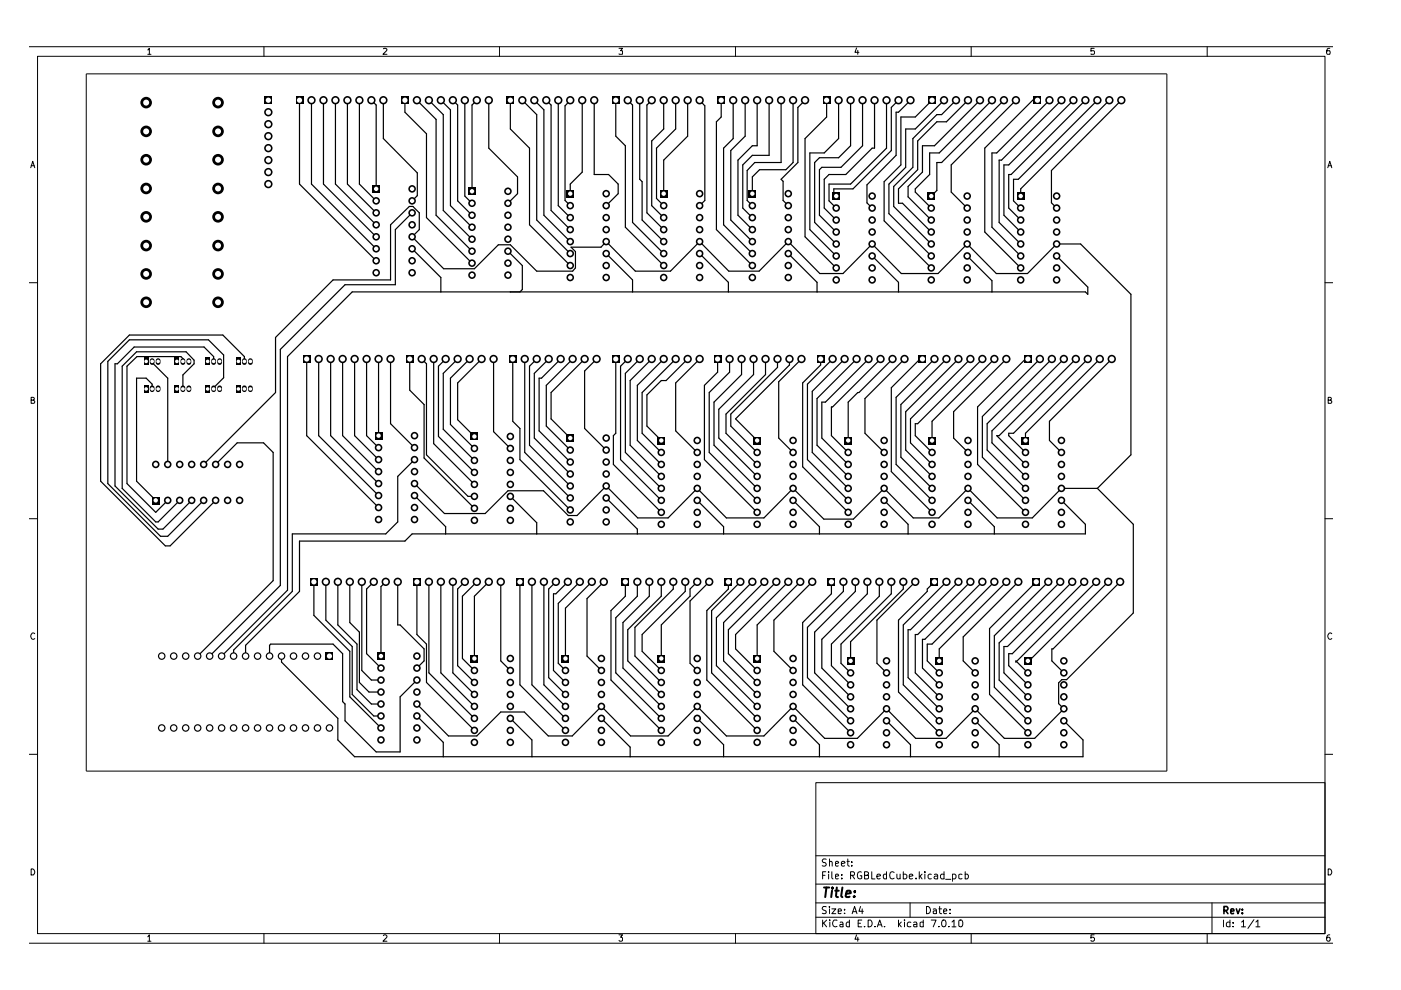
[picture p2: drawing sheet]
<svg xmlns="http://www.w3.org/2000/svg" width="297mm" height="210mm" viewBox="0 0 297 210" stroke-linecap="round" stroke-linejoin="round" font-family="sans-serif">
<g fill="none" stroke="#000" stroke-width=".21">
<path d="M6.3 9.9h276.3M8 11.9h272.9v186.1h-272.9zM18.3 15.7h229.1v147.8h-229.1zM31.3 10.6l.4-.4v1.3M31.3 11.5h.7M56 9.9v2M81.3 10.3l.5-.1 .2 .4-.8 .9h.8M105.9 9.9v2M131.2 10.2h.8l-.4 .6h.4v.6h-.8M156 9.9v2M181.6 10.2l-.3 .9h.8M181.9 10.7v.8"/>
<path d="M205.9 9.9v2M232 10.2h-.7v.6h.6l.2 .2-.2 .5-.6-.1M255.9 9.9v2M281.9 10.2l-.5 .1-.1 .5v.6l.6 .1v-.7h-.5l-.1 .2M6.5 35.6l.4-1.4 .5 1.4M6.6 35.1h.7M281.5 35.6l.4-1.4 .5 1.4M281.6 35.1h.7M6.3 59.9h1.7M280.9 59.9h1.7M6.6 84.8h.6v-.5l-.6-.1v1.3h.6l.2-.4-.4-.3M281.6 84.8h.6v-.5l-.6-.1v1.3h.6l.2-.4-.4-.3"/>
<path d="M6.3 110h1.7M280.9 110h1.7M7.4 134.4a.57 .57 0 0 0-.8 0 .57 .57 0 0 0 0 .8l.3 .4 .5-.2M282.4 134.4a.57 .57 0 0 0-.8 0 .57 .57 0 0 0 0 .8l.3 .4 .5-.2M6.3 159.9h1.7M280.9 159.9h1.7M173 165.9h107.9v32.1h-107.9zM6.3 200h276.3M6.6 184.2a.71 .71 0 0 1 .7 .5 .71 .71 0 0 1-.2 .8h-.5zM31.3 198.6l.4-.4v1.4M31.3 199.6h.7M56 198v2"/>
<path d="M81.3 198.4l.1-.2h.4l.2 .4-.8 1h.8M105.9 198v2M131.2 198.2h.8l-.4 .5 .4 .2v.5l-.3 .2h-.3l-.2-.2M156 198v2M173 194.5h107.9M173 191.4h107.9M173 187.5h107.9M173 181.4h107.9M174.4 195.1v1.4M174.4 185.6h.5M174.6 195.7l.7 .8M175.1 184.8h-.7v1.6"/>
<path d="M175.2 192.3l-.6-.1-.3 .3 .3 .5 .5 .1v.5h-.8M175.2 182.2l-.6-.1-.3 .4 .3 .4h.3l.2 .1 .1 .4-.3 .2h-.6M175.3 195.1l-.9 .8M175.7 184.8v.2M175.7 185.3v1.1M175.9 192.2v.2M175.9 182.8l.1-.2 .4 .1v.9M175.9 182.1v1.5M175.9 192.7v1M175.9 195.1v.1M175.9 195.5v1M176.4 192.7h.8l-.8 1h.8"/>
<path d="M176.4 184.8v1.3l.2 .3M177.1 185.8l.7-.1-.2-.4-.4 .1-.1 .7 .2 .3 .4-.1M177.1 183.1l.7-.1-.2-.4-.4 .1-.1 .7 .2 .2h.4M177.5 195.2l-.6-.1a.74 .74 0 0 0-.4 .9 .74 .74 0 0 0 1 .4M177.7 193.2l.7-.1-.2-.4-.5 .1v.8h.6M178.1 195.6h.5l.1 .9M178.4 183.1l.8-.1-.1-.3-.5-.1-.2 .3 .1 .7h.6M178.5 186.2v.2M178.5 185.4v.2M178.7 195.9l-.6 .1v.2l.1 .3 .5-.1M179.1 193.6v.1M179.1 192.8v.2"/>
<path d="M179.6 182.6h.5M179.7 182.1v1.3l.4 .2M180.1 195.6l-.4-.1-.3 .3 .1 .6h.6M180.1 195.1v1.4M180.3 185.6h.7l.2-.5-.3-.3h-.6v1.6M180.6 183.5v.1M180.6 182.7v.2M180.7 193.7l.5-1.5 .5 1.5M180.7 185.6l.5 .8M180.8 193.3h.7M181.6 198.2l-.3 .9h.8M181.9 198.7v.9"/>
<path d="M181.9 195.7h.6M182.5 192.2l-.4 1h.9M182.6 184.9a.5 .5 0 0 0-.7 .3 .69 .69 0 0 0-.1 .8 .69 .69 0 0 0 .8 .3l.1-.6h-.3M182.7 195.1h-.8v1.4h.8M182.8 192.7v1M183.3 196.4v.1M183.3 185.6l.7-.1 .1-.4-.3-.3h-.5v1.6h.6l.2-.2v-.5l-.3-.1M184.1 195.1h.5a.78 .78 0 0 1 .3 .9 .78 .78 0 0 1-.8 .5zM184.8 184.8v1.6h.7M185.5 196.4v.1M185.9 185.8l.8-.1-.1-.3-.4-.1-.3 .3 .1 .7h.6M186 196.5l.5-1.4 .5 1.4"/>
<path d="M186.2 196.1h.7M187.5 196.4v.1M188 185.4l-.5-.1-.2 .3 .1 .7h.6M188 184.8v1.6M189.6 185l-.1-.1a.5 .5 0 0 0-.8 .3 .69 .69 0 0 0 0 .8 .69 .69 0 0 0 .8 .3l.1-.1M190.2 185.3v.8a.37 .37 0 0 0 .3 .3 .37 .37 0 0 0 .3-.2M190.5 195.1v1.4M190.7 196l.4 .5M190.8 185.3v1.1M191.1 195.5l-.6 .6M191.5 185.4a.52 .52 0 0 1 .8 .2l-.2 .7h-.6M191.5 184.8v1.6"/>
<path d="M191.8 195.1v.1M191.8 195.5v1M192.8 185.8l.7-.1v-.3l-.5-.1-.2 .3 .1 .7h.6M193 191.4v3.1M193.1 195.6l-.4-.1-.3 .3v.6h.7M193.7 195.6h.6l.1 .9M194.2 186.2v.2M194.4 195.9l-.7 .1v.4h.7M194.9 184.8v1.6M195.1 185.8l.4 .6M195.5 185.3l-.6 .6M195.7 195.6l-.4-.1-.2 .2v.7h.6"/>
<path d="M195.7 195.1v1.4M196.1 184.8v.2M196.1 185.3v1.1M196.4 192.2a.77 .77 0 0 1 .9 .8 .77 .77 0 0 1-.9 .7zM197.4 195.1h1.1l-.6 1.4M197.4 185.4l-.4-.1-.2 .3v.6l.2 .2 .4-.1M197.9 192.8h.6v.9M198.1 185.4h.6l.1 1M198.5 193.1l-.6 .1v.4h.6M198.8 185.7l-.5 .1-.3 .2 .3 .4 .5-.1M199.1 196.4v.1M199.1 192.7h.5"/>
<path d="M199.2 192.2v1.3l.4 .2M199.8 195.2l.5-.1a.84 .84 0 0 1-.2 1.4l-.3-.1-.2-.4zM200.1 193.2l.6-.1-.1-.4-.4 .1-.1 .7 .1 .2 .5-.1M200.2 185.4l-.6-.1-.2 .3v.4l.2 .4 .6-.1M200.2 184.8v1.6M200.5 186.4h1.1M201.2 196.4v.1M201.4 193.6v.1M201.4 192.8v.2M201.8 195.5l.5-.4v1.4M201.8 196.5h.9M201.9 185.4l.5-.1 .3 .3v.4l-.3 .4-.5-.1"/>
<path d="M201.9 185.3v1.6M203.4 195.2l.5-.1a.84 .84 0 0 1-.3 1.4l-.3-.2zM204 185.4l-.5-.1-.2 .2v.7l.2 .2 .5-.1M204.6 185.4l.5-.1 .2 .3-.1 .6-.1 .2-.5-.1M204.6 184.8v1.6M205.9 198v2M232 198.2h-.7v.7l.2-.2h.3l.3 .3v.3l-.3 .3h-.3l-.2-.2M255.9 198v2M257 191.4v6.6M259.4 195.1v1.4M260.8 195.6l-.5-.1-.3 .3 .1 .6h.7M260.8 195.1v1.4"/>
<path d="M261.5 196.4v.1M261.5 195.6v.1M263.2 195.5l.5-.4v1.4M263.2 196.5h.9M265.9 195l-1.3 1.8M266.3 195.5l.4-.4v1.4M266.3 196.5h.8M281.6 184.2a.71 .71 0 0 1 .7 .5 .71 .71 0 0 1-.2 .8h-.5zM281.9 198.2l-.5 .2a.92 .92 0 0 0 .1 1.2l.4-.1 .1-.5-.2-.3h-.3l-.2 .3"/>
</g>
<path d="M259.5 193h.6a.47 .47 0 0 0 .3-.4 .47 .47 0 0 0-.3-.4h-.6v1.5M259.8 193l.5 .7M260.9 193.2l.7-.1-.1-.4-.5 .1-.1 .7 .2 .2 .4-.1M262.1 192.7l.4 1 .4-1M263.4 193.5v.2M263.4 192.8v.2" fill="none" stroke="#000" stroke-width=".34"/>
<path d="M174.7 188.2h1.1M175.2 188.2l-.2 2M176.4 188.8l-.2 1.4M176.5 188.2v.2M177.1 188.8h.7M177.4 188.2l-.2 1.7 .5 .3M178.6 188.2l-.2 1.7 .2 .3M179.4 189.5l1-.1-.1-.5h-.8l-.2 1 .2 .3 .6-.1M181.1 190l.1 .1h-.2l.1-.1v.2M181.2 188.9v.3" fill="none" stroke="#000" stroke-width=".42"/>
<g fill="none" stroke="#000" stroke-width=".25">
<path d="M63.5 21.3v17.7l16.3 16.3M66 21.3v17.7l13.8 13.7M68.6 21.3v17.7l11.2 11.2M71.1 21.3v17.7l8.7 8.7M73.7 21.3v17.7l6.1 6.1M76.2 21.3v17.7l3.6 3.6M78.7 21.3l1.1 1v17.7M81.3 21.3v8.1l7.2 7.3v4.8l-1.1 1.1M85.9 21.3v2.5l4.5 4.6v17.7l9.7 9.7M88.4 21.3l4.1 4v20.3l7.6 7.7M90.9 21.3l3.1 3v20.3l6.1 6.1M93.5 21.3l2 2v20.3l4.6 4.6"/>
<path d="M96 21.3l1 1v20.3l3.1 3M98.6 21.3v20.3l1.5 1.5M101.1 21.3l-1 1v18.3M103.6 21.3v10.1l6.1 6.1v3.6l-2 2M108.2 21.3v6l4.1 4.1v16.3l8.6 8.6M110.7 21.3l3.1 3v22.4l7.1 7.1M113.3 21.3l2 2v22.3l5.6 5.6M115.8 21.3l1 1v22.3l4.1 4.1M118.4 21.3v22.3l2.5 2.5M120.9 21.3l-1.1 1.1v20.1l1.1 1.1M123.4 21.3v15.2l-2.5 2.5v2.1M126 21.3v15.7h3l2.1 2v2.1l-2.6 2.5"/>
<path d="M130.6 21.3v7.6l2 2v17.3l8.1 8.1M133.1 21.3l1 1v24.9l6.6 6.6M135.6 21.3v16.7l.5 .5v8.2l4.6 4.5M138.2 21.3l-1 1v22.8l3.5 3.6M140.7 21.3v6l-2.5 2.6v13.7l2.5 2.5M143.3 21.3v6l-4.1 4.1v10.7l1.5 1.5M145.8 21.3v7.6l-5.1 5.1v7.1M148.3 21.3l1.1 1.1v20.1l-1.1 1.1M152.9 21.3v3.5l-1 1v22.9l7.6 7.6M155.4 21.3v8.1l-2 2v16.3l6.1 6.1M158 21.3v7.6l-3.1 3v14.8l4.6 4.5M160.5 21.3v9.6h-1l-3 3.1v11.6l3 3.1"/>
<path d="M163.1 21.3v11.6h-3.6l-2 2.1v9.1l2 2M165.6 21.3v13.2h-5.6l-1.6 1.7v6.3l1.1 1.1M168.1 21.3v13.2l-1.5 1.5h-5.6l-1.5 1.5v3.6M170.7 21.3l-1.5 1.5v11.7l-3.6 3.5 .4 .4v4.1l1.1 1.1M175.3 21.3v3.5l-4.6 4.6v20.8l6.6 6.6M177.8 21.3v8.1l-3 3h-3.1v16.3l5.6 5.6M180.3 21.3v9.6l-2.5 2.5h-4.1l-1 1.1v12.7l4.6 4.5M182.9 21.3v9.6l-4.6 4.6h-4.1l-.5 .5v9.6l3.6 3.6M185.4 21.3v10.1h-.5l-5.6 5.6h-3.5l-1 1v6.1l2.5 2.6M188 21.3v10.1l-7.7 7.6h-4.5v3.6l1.5 1.5M190.5 21.3l-1.5 1.5v9.1l-8.2 8.1h-4v1.1l.5 .5M193 21.3l-2.5 2.5h-.5v9.1l-6.2 6.3v3.8l1.1 1.1"/>
<path d="M197.6 21.3l-3.5 3.5h-3.1v10.2l-3.5 3.5v8.3l9.9 10M200.2 21.3l-6.1 6h-2.1v8.2l-3.5 3.5v6.3l8.9 9M202.7 21.3l-3.1 3h-1l-5.1 5.1v6.1l-4 4v4.3l7.9 7.9M205.2 21.3l-4.5 4.5h-2.1l-4 4.1v6.1l-4.1 4v3.1h.8l6.1 6.1M207.8 21.3l-9.7 9.6h-2.5v5.6l-3.1 3v2.2l4.9 5M210.3 21.3l-11.2 11.1h-2v4.6l-3 3v.7l3.3 3.4M212.9 21.3l-13.3 13.2h-1v5.9l-1.2 1.2M215.4 21.3l-13.7 13.7v5.7l3.4 3.4M220 21.3h-1.1l-10.1 10.1v17.8l7.6 7.6M222.5 21.3l-11.2 11.1h-1v15.8l6.1 6.1M225 21.3l-12.7 12.7h-.5v13.2l4.6 4.5M227.6 21.3l-13.7 13.7h-1v10.6l3.5 3.6"/>
<path d="M230.1 21.3l-15.7 15.7h-.5v7.1l2.5 2.6M232.7 21.3l-16.8 16.7h-1v4.6l1.5 1.5M235.2 21.3l-18.8 18.7v1.6M237.7 21.3l-14.8 14.9v6.8l1.1 1.1M87.4 52.7l6.1 6.1v3.1M87.4 45.1l-3.6 3.6v11.7h-10.6l-13.8 13.7v50l-15 15M107.7 53.3l3 3v5.1l-.5 .5M128.5 53.8l5.6 5.6v2.5M148.3 53.8l6.1 6.1v2M167.1 53.8l6.1 6.1v2M184.9 54.3l5.6 5.6v2M205.1 54.3l5.2 5.2v2.4"/>
<path d="M224 54.3l6.6 6.6v1.5l-.5-.5h-155.4l-13.7 13.7v49.5l-14 14M32.3 76.6v.3l3.3 3.3v18.3M38.8 76.6v-.6l-.4-.4h-9.4l-2.1 2v24.9l6.1 6.1 2.6-2.5M45.3 76.6v-1l-2-2h-14.9l-3.5 3.5h-.5v25.9l9.1 9.2h1l6.1-6.1M51.8 76.6v-1l-4.6-4.6h-19.8l-6.1 6.1v24.9l13.8 13.7h1l9.6-9.6M65 76.1v16.3l15.3 15.2M67.6 76.1v16.3l12.7 12.7M70.1 76.1v16.3l10.2 10.1M72.6 76.1v16.3l7.7 7.6M75.2 76.1v16.3l5.1 5.1M77.7 76.1v16.3l2.6 2.5M80.3 76.1v16.3"/>
<path d="M82.8 76.1v13.7l5.1 5.1M86.9 76.1v6.6l3 3.1v11.3l10.7 10.7M89.4 76.1l1 1v19.3l8.8 8.8h1.4M91.9 76.1v18l8.7 8.6M94.5 76.1l-1.5 1.5v14.9l7.6 7.7M97 76.1l-3 3.1v11.8l6.6 6.6M99.6 76.1l-4.1 4.1v9.8l5.1 5.1M102.1 76.1l-5.1 5.1v7.8l3.6 3.5M104.6 76.1v15.4l3.6 3.6M108.7 76.1v13.2l1.5 1.5v6.7l10.7 10.6M111.3 76.1v19.8l9.6 9.7M113.8 76.1l-1.5 1.5v16.8l8.6 8.6"/>
<path d="M116.3 76.1l-3 3.1v13.7l7.6 7.6M118.9 76.1l-4.1 4.1h-.5v11.2l6.6 6.6M121.4 76.1l-5.6 5.6v8.6l5.1 5.1M124 76.1l-7.2 7.1v5.6l4.1 4.1M126.5 76.1l-2.5 2.6v12.1l4.5 4.6M130.6 76.1v15.8l-.6 .5v6.1l10.2 10.1M133.1 76.1l-1.5 1.5v19.9l8.6 8.6M135.6 76.1l-3 3.1v16.7l7.6 7.6M138.2 76.1l-4.6 4.6v13.7l6.6 6.6M140.7 76.1l-5.6 5.6v11.7l5.1 5.1M143.3 76.1l-7.2 7.1v8.7l4.1 4M145.8 76.1l-4.6 4.6h-1l-3 3v6.6l3 3.1"/>
<path d="M148.3 76.1l-5 5.1v10.2l4.5 4.5M152.1 76.1v2.8l-2.7 2.8v15.8l11.1 11.1M154.7 76.1v2.8l-4.3 4.3v12.7l10.1 10.2M157.2 76.1v3.3l-5.8 5.9v9.1l9.1 9.1M159.8 76.1v3.3l-7.4 7.4v6.1l8.1 8.1M162.3 76.1v3.3l-8.4 8.4v4.1l6.6 6.6M164.8 76.1v1.8l-9.9 9.9v2.5l5.6 5.6M167.4 76.1v1.3l-11.4 11.4 4.5 4.6M169.9 76.1l-4.8 4.8v12l3 3M174 76.1v1.3l-3.8 3.8v17.8l9.6 9.6M176.5 76.1l-5.3 5.3v16.1l8.6 8.6M179.1 76.1l-6.9 6.9v12.9l7.6 7.6"/>
<path d="M181.6 76.1l-8.4 8.4v9.9l6.6 6.6M184.1 76.1l-9.1 9.2h-.8v7.6l5.6 5.6M186.7 76.1l-10.2 10.2h-.2v6.1l3.5 3.5M189.2 76.1l-7.1 7.1h-.2l-2.1 2.1v8.1M191.8 76.1l-8.4 8.4v7.4l4.1 4M195.6 76.1h-.5l-6.1 6.1v17.8l8.6 8.6M198.1 76.1l-8.1 8.1v14.3l7.6 7.6M200.7 76.1l-9.7 9.7v11.1l6.6 6.6M203.2 76.1l-11.2 11.2v8.1l5.6 5.6M205.7 76.1l-12.7 12.7v5.1l4.6 4.6M208.3 76.1l-13.7 13.7h-.5v2.6l3.5 3.5M210.8 76.1l-13.2 13.2v4.1"/>
<path d="M213.4 76.1l-11.2 11.2v5.6l3 3M217.9 76.1h-.5l-10.1 10.2v12.2l10.1 10.1M220.5 76.1l-12.2 12.2v8.6l9.1 9.2M223 76.1l-13.7 13.7v5.6l8.1 8.1M225.6 76.1l-15.3 15.3v2.5l7.1 7.1M228.1 76.1l-16.3 16.3h-.5l6.1 6.1M230.6 76.1l-15.7 15.8h-1v.5l3.5 3.5M233.2 76.1l-15.8 15.8v1.5M235.7 76.1l-13.2 13.2v4.1l2.5 2.5M32.3 82.5v-1.1l-1.3-1.2h-2v21.8l4 4.1M38.8 82.5v-3l2.3-2.4v-.7l-1.6-1.8h-10.5l-3.1 3v25.9l7.1 7.2h.5l4.6-4.6M43.2 98.5l15.2-15.3v-11.7l12.2-12.1h12.2v-11.7l4-3.9h.7l1.4 1.3v3.6l-1.5 1.5 6.7 6.8h6.5l5.1-5.1h2.5l5.6 5.6h7.6l.6-.7v-3.5l-.9-.9h6.3l1.1-1.2 6.2 6.3h7.5l6.1-6.3 6.2 6.3h6.5l6.1-6.3 6.7 6.8h4.9l6.2-6.3 6.2 6.3h7.8l6.2-6.3 6.1 6.3h6.6l6.2-6.3h5.1l10.7 10.7v34l-7.1 7.1"/>
<path d="M45.3 82.5v-.3l2.1-2.1v-4.8l-3.2-3.2h-16.8l-4.5 4.5v25.9l11.1 11.2h1.6l7.6-7.6M45.7 98.5l4.6-4.6h5.6l2 2v27.2l-16 16M87.9 97.5l-3.6 3.5v9.7l-2.5 2.5h-19.8v12.2l-12.5 12.4v1.3M87.9 102.5l6.3 6.4h8.7l4.8-4.8h7.5l5.3 5.2h1.8l6.2-6.3 6.7 6.8h6.4l6.2-6.3 6.2 6.3h8l6.1-6.3 6.6 6.6h6.2l6.6-6.6 6.1 6.3h5.5l6.1-6.3 6.2 6.3h7.5l6.1-6.3h7.7M87.9 105.1l6.6 6.6v1.5M108.2 105.2l5.6 5.6v2.4M128.5 105.6l6.6 6.6v1M147.8 106.1l5.6 5.6v1.5M168.1 106.1l5.6 5.6v1.5M187.5 106.1l5 5.1v2M205.2 106.1l5.6 5.6v1.5M225 106.1l5.1 5.1v2h-142.7l-1.5 1.5h-22.4v10.7l-11.4 11.4v2.3"/>
<path d="M232.7 103.5l7.6 7.7v18.8l-14.2 14.1h-1l-.6 .7v4.4l1.1 1.1-6.2 6.2h-6.5l-6.1-6.2-6.2 6.2h-6.5l-6.1-6.2-6.2 6.2h-7l-6.7-6.7-6.1 6.2h-8l-6.2-6.2-6.2 6.2h-7.9l-6.2-6.2-6.2 6.2h-5.1l-5-5h-5l-5.1 5h-6l-6.7-6.7M57.1 139.1v-2.3l.3-.2h13.2l2 2v10.2l.6 .5v3.5l6.6 6.6h5v-11.7l3.6-3.5M59.7 139.1v1.3l11.9 11.9v4.6l3.6 3.5h154.4v-3.5l-4-4.1M66.5 123.4v7.1l7.7 7.6v9.6l6.6 6.6M69.1 123.4v8.1l5.6 5.6v10.1l4.5 4.6h1.6M71.6 123.4v9.1l4.1 4.1v9.6l3 3.1h2.1M74.2 123.4v8.6l2 2v10.7l2 2h2.6M76.7 123.4v18.8l2 2h2.1M79.2 123.4l-1.5 1.5v13.7l3.1 3M81.8 123.4l-1 1v14.7M84.3 123.4v9.1h.5l5.1 5.1v2.5l-1.5 1.5M88.4 123.4v11.1l2 2.1v8.1l10.2 10.2"/>
<path d="M90.9 123.4v19.3l9.7 9.6M93.5 123.4v19.3l7.1 7.1M96 123.4v19.3l4.6 4.5M98.6 123.4l-1.6 1.5v16.2l3.6 3.6M101.1 123.4l-3.1 3v13.2l2.6 2.6M103.6 123.4l-3 3v13.2M106.2 123.4v16.7l2 2.1M110.2 123.4v21.8l9.7 9.7M112.8 123.4v21.8l7.1 7.1M115.3 123.4v21.8l4.6 4.6M117.9 123.4l-1.6 1.5v18.8l3.6 3.5M120.4 123.4l-2.5 2.5h-.6v16.3l2.6 2.5"/>
<path d="M122.9 123.4l-4.5 4.5v12.7l1.5 1.6M125.5 123.4l-5.6 5.5v10.7M128 123.4l-3.5 3.5v12.2l3 3.1M132.6 123.4v3l-3.1 3.1v14.7l10.7 10.7M135.1 123.4v3l-4.5 4.6v11.7l9.6 9.6M137.7 123.4v3l-5.6 5.6v9.6l8.1 8.2M140.2 123.4v3l-7.1 7.1v6.6l7.1 7.1M142.7 123.4v1.5l-8.1 8.1v6.1l5.6 5.6M145.3 123.4v2l-9.2 9.1v3.6l4.1 4.1M147.8 123.4l-1.5 1.5v1.5l-6.1 6.1v7.1M150.4 123.4l-4.1 4v13.2l1.5 1.6M154.4 123.4v1.5l-4.5 4.6v14.7l10.6 10.7"/>
<path d="M157 123.4l-6.1 6.1v13.2l9.6 9.6M159.5 123.4l-7.6 7.6v10.1l8.6 8.7M162.1 123.4l-8.7 8.6v8.1l7.1 7.1M164.6 123.4l-10.2 10.1v5.1l6.1 6.1M167.1 123.4l-11.1 11.1v3.1l4.5 4.6M169.7 123.4l-9.2 9.1v7.1M172.2 123.4l-8.1 8.1v6.6l4 4.1M176.3 123.4v2.5l-6.1 6.1v13.2l10.1 10.2M178.8 123.4v2l-7.6 7.6v10.7l9.1 9.1M181.4 123.4v2l-8.7 8.6v8.7l7.6 7.6M183.9 123.4v2.5l-9.7 9.7v6l6.1 6.1M186.4 123.4v3l-10.1 10.2v4.5l4 4.1"/>
<path d="M189 123.4v2.5l-10.7 10.7v4l2 2.1M191.5 123.4v1.5l-11.2 11.2v4M194.1 123.4l-8.2 8.1v9.1l2.1 2.1M198.1 123.4l-1.5 1.5v.5l-6.1 6.1v15.2l8.6 8.7M200.7 123.4l-9.2 9.1v12.7l7.6 7.6M203.2 123.4l-10.2 10.1h-.5v10.2l6.6 6.6M205.7 123.4l-11.1 11.1h-.5v8.2l5 5M208.3 123.4l-12.2 12.2h-.5v6l3.5 3.6M210.8 123.4l-13.2 13.2h-1v3.5l2.5 2.6M213.4 123.4l-14.3 14.2v2.5M215.9 123.4l-11.7 11.6v5.1l2.6 2.6M219.7 123.4l-9.9 9.9v13.9l8.1 8.2"/>
<path d="M222.2 123.4l-11.4 11.4v10.9l7.1 7.1M224.8 123.4l-13 12.9v7.9l6.1 6.1M227.3 123.4l-13.7 13.7h-.7v5.6l5 5M229.9 123.4l-15.3 15.2h-.7v2.5l4 4.1M232.4 123.4l-17 17v-.3l2.5 2.6M234.9 123.4l-16.7 16.7h-.3M237.5 123.4l-14.2 14.2h-.3v2.5l2.6 2.6M88.4 151.8l5.6 5.6v3M108.2 152.3l4.6 4.6v3.5M127.5 152.3l6.1 6.1v2M147.8 152.3l5.6 5.6v2.5M168.1 152.3l5.6 5.6v2.5"/>
<path d="M188 152.8l5 5.1v2.5M206.8 152.8l5 5.1v2.5"/>
</g>
<g fill="#000">
<path d="M56 20.4h1.7v1.7h-1.7zM62.7 20.4h1.6v1.7h-1.6zM85 20.4h1.7v1.7h-1.7zM107.4 20.4h1.7v1.7h-1.7zM129.7 20.4h1.7v1.7h-1.7zM152.1 20.4h1.7v1.7h-1.7zM174.4 20.4h1.7v1.7h-1.7zM196.8 20.4h1.7v1.7h-1.7zM219.1 20.4h1.7v1.7h-1.7zM79 39.3h1.5v1.6h-1.5zM99.3 39.8h1.5v1.6h-1.5zM120.1 40.3h1.6v1.6h-1.6z"/>
<path d="M140 40.3h1.5v1.6h-1.5zM158.7 40.3h1.6v1.6h-1.6zM176.5 40.8h1.6v1.6h-1.6zM196.6 40.8h1.6v1.6h-1.6zM215.6 40.8h1.6v1.6h-1.6zM30.5 75.9h1v1.5h-1zM37 75.9h1v1.5h-1zM43.5 75.9h1v1.5h-1zM50 75.9h1.1v1.5h-1.1zM64.2 75.3h1.7v1.7h-1.7zM86 75.3h1.7v1.7h-1.7zM107.9 75.3h1.7v1.7h-1.7z"/>
<path d="M129.7 75.3h1.7v1.7h-1.7zM151.3 75.3h1.7v1.7h-1.7zM173.1 75.3h1.7v1.7h-1.7zM194.7 75.3h1.7v1.7h-1.7zM217.1 75.3h1.7v1.7h-1.7zM30.5 81.7h1v1.5h-1zM37 81.7h1v1.5h-1zM43.5 81.7h1v1.5h-1zM50 81.7h1.1v1.5h-1.1zM79.5 91.6h1.5v1.6h-1.5zM99.8 91.8h1.5v1.5h-1.5zM120.1 92.1h1.6v1.6h-1.6z"/>
<path d="M139.4 92.6h1.6v1.6h-1.6zM159.8 92.6h1.5v1.6h-1.5zM179.1 92.6h1.5v1.6h-1.5zM196.8 92.6h1.6v1.6h-1.6zM216.7 92.6h1.5v1.6h-1.5zM32.3 105.3h1.5v1.6h-1.5zM65.7 122.5h1.7v1.7h-1.7zM69 138.3h1.6v1.7h-1.6zM80 138.3h1.5v1.7h-1.5zM87.5 122.5h1.7v1.7h-1.7zM109.4 122.5h1.7v1.7h-1.7zM131.7 122.5h1.7v1.7h-1.7z"/>
<path d="M153.6 122.5h1.7v1.7h-1.7zM175.4 122.5h1.7v1.7h-1.7zM197.3 122.5h1.7v1.7h-1.7zM218.9 122.5h1.7v1.7h-1.7zM99.8 138.9h1.5v1.6h-1.5zM119.1 138.9h1.5v1.6h-1.5zM139.4 138.9h1.6v1.6h-1.6zM159.8 138.9h1.5v1.6h-1.5zM179.6 139.4h1.5v1.6h-1.5zM198.4 139.4h1.5v1.6h-1.5zM217.2 139.4h1.5v1.6h-1.5z"/>
<circle cx="31" cy="33.9" r="1.23"/>
<circle cx="31" cy="40" r="1.23"/>
<circle cx="31" cy="27.9" r="1.23"/>
<circle cx="31" cy="21.8" r="1.23"/>
<circle cx="46.2" cy="33.9" r="1.23"/>
<circle cx="46.2" cy="40" r="1.23"/>
<circle cx="46.2" cy="27.9" r="1.23"/>
<circle cx="46.2" cy="21.8" r="1.23"/>
<circle cx="56.9" cy="23.8" r=".89"/>
<circle cx="56.9" cy="34" r=".89"/>
<circle cx="56.9" cy="31.4" r=".89"/>
<circle cx="56.9" cy="39" r=".89"/>
<circle cx="56.9" cy="36.5" r=".89"/>
<circle cx="56.9" cy="26.3" r=".89"/>
<circle cx="56.9" cy="28.9" r=".89"/>
<circle cx="66" cy="21.3" r=".89"/>
<circle cx="68.6" cy="21.3" r=".89"/>
<circle cx="71.1" cy="21.3" r=".89"/>
<circle cx="73.7" cy="21.3" r=".89"/>
<circle cx="76.2" cy="21.3" r=".89"/>
<circle cx="78.7" cy="21.3" r=".89"/>
<circle cx="81.3" cy="21.3" r=".89"/>
<circle cx="88.4" cy="21.3" r=".89"/>
<circle cx="90.9" cy="21.3" r=".89"/>
<circle cx="93.5" cy="21.3" r=".89"/>
<circle cx="96" cy="21.3" r=".89"/>
<circle cx="98.6" cy="21.3" r=".89"/>
<circle cx="101.1" cy="21.3" r=".89"/>
<circle cx="103.6" cy="21.3" r=".89"/>
<circle cx="110.7" cy="21.3" r=".89"/>
<circle cx="113.3" cy="21.3" r=".89"/>
<circle cx="115.8" cy="21.3" r=".89"/>
<circle cx="118.4" cy="21.3" r=".89"/>
<circle cx="120.9" cy="21.3" r=".89"/>
<circle cx="123.4" cy="21.3" r=".89"/>
<circle cx="126" cy="21.3" r=".89"/>
<circle cx="133.1" cy="21.3" r=".89"/>
<circle cx="135.6" cy="21.3" r=".89"/>
<circle cx="138.2" cy="21.3" r=".89"/>
<circle cx="140.7" cy="21.3" r=".89"/>
<circle cx="143.3" cy="21.3" r=".89"/>
<circle cx="145.8" cy="21.3" r=".89"/>
<circle cx="148.3" cy="21.3" r=".89"/>
<circle cx="155.4" cy="21.3" r=".89"/>
<circle cx="158" cy="21.3" r=".89"/>
<circle cx="160.5" cy="21.3" r=".89"/>
<circle cx="163.1" cy="21.3" r=".89"/>
<circle cx="165.6" cy="21.3" r=".89"/>
<circle cx="168.1" cy="21.3" r=".89"/>
<circle cx="170.7" cy="21.3" r=".89"/>
<circle cx="177.8" cy="21.3" r=".89"/>
<circle cx="180.3" cy="21.3" r=".89"/>
<circle cx="182.9" cy="21.3" r=".89"/>
<circle cx="185.4" cy="21.3" r=".89"/>
<circle cx="188" cy="21.3" r=".89"/>
<circle cx="190.5" cy="21.3" r=".89"/>
<circle cx="193" cy="21.3" r=".89"/>
<circle cx="200.2" cy="21.3" r=".89"/>
<circle cx="202.7" cy="21.3" r=".89"/>
<circle cx="205.2" cy="21.3" r=".89"/>
<circle cx="207.8" cy="21.3" r=".89"/>
<circle cx="210.3" cy="21.3" r=".89"/>
<circle cx="212.9" cy="21.3" r=".89"/>
<circle cx="215.4" cy="21.3" r=".89"/>
<circle cx="222.5" cy="21.3" r=".89"/>
<circle cx="225" cy="21.3" r=".89"/>
<circle cx="227.6" cy="21.3" r=".89"/>
<circle cx="230.1" cy="21.3" r=".89"/>
<circle cx="232.7" cy="21.3" r=".89"/>
<circle cx="235.2" cy="21.3" r=".89"/>
<circle cx="237.7" cy="21.3" r=".89"/>
<circle cx="31" cy="52.1" r="1.23"/>
<circle cx="31" cy="46" r="1.23"/>
<circle cx="31" cy="58.1" r="1.23"/>
<circle cx="46.2" cy="46" r="1.23"/>
<circle cx="46.2" cy="52.1" r="1.23"/>
<circle cx="46.2" cy="58.1" r="1.23"/>
<circle cx="79.8" cy="45.1" r=".8"/>
<circle cx="79.8" cy="57.8" r=".8"/>
<circle cx="79.8" cy="52.7" r=".8"/>
<circle cx="79.8" cy="47.7" r=".8"/>
<circle cx="79.8" cy="50.2" r=".8"/>
<circle cx="79.8" cy="55.3" r=".8"/>
<circle cx="79.8" cy="42.6" r=".8"/>
<circle cx="87.4" cy="45.1" r=".8"/>
<circle cx="87.4" cy="57.8" r=".8"/>
<circle cx="87.4" cy="52.7" r=".8"/>
<circle cx="87.4" cy="40" r=".8"/>
<circle cx="87.4" cy="47.7" r=".8"/>
<circle cx="87.4" cy="42.6" r=".8"/>
<circle cx="87.4" cy="55.3" r=".8"/>
<circle cx="87.4" cy="50.2" r=".8"/>
<circle cx="100.1" cy="45.6" r=".8"/>
<circle cx="100.1" cy="58.3" r=".8"/>
<circle cx="100.1" cy="50.7" r=".8"/>
<circle cx="100.1" cy="53.3" r=".8"/>
<circle cx="100.1" cy="48.2" r=".8"/>
<circle cx="100.1" cy="55.8" r=".8"/>
<circle cx="100.1" cy="43.1" r=".8"/>
<circle cx="107.7" cy="45.6" r=".8"/>
<circle cx="107.7" cy="58.3" r=".8"/>
<circle cx="107.7" cy="50.7" r=".8"/>
<circle cx="107.7" cy="53.3" r=".8"/>
<circle cx="107.7" cy="48.2" r=".8"/>
<circle cx="107.7" cy="43.1" r=".8"/>
<circle cx="107.7" cy="55.8" r=".8"/>
<circle cx="107.7" cy="40.6" r=".8"/>
<circle cx="120.9" cy="51.2" r=".8"/>
<circle cx="120.9" cy="46.1" r=".8"/>
<circle cx="120.9" cy="58.8" r=".8"/>
<circle cx="120.9" cy="53.8" r=".8"/>
<circle cx="120.9" cy="43.6" r=".8"/>
<circle cx="120.9" cy="48.7" r=".8"/>
<circle cx="120.9" cy="56.3" r=".8"/>
<circle cx="128.5" cy="51.2" r=".8"/>
<circle cx="128.5" cy="46.1" r=".8"/>
<circle cx="128.5" cy="58.8" r=".8"/>
<circle cx="128.5" cy="53.8" r=".8"/>
<circle cx="128.5" cy="56.3" r=".8"/>
<circle cx="128.5" cy="43.6" r=".8"/>
<circle cx="128.5" cy="48.7" r=".8"/>
<circle cx="128.5" cy="41.1" r=".8"/>
<circle cx="140.7" cy="51.2" r=".8"/>
<circle cx="140.7" cy="58.8" r=".8"/>
<circle cx="140.7" cy="46.1" r=".8"/>
<circle cx="140.7" cy="53.8" r=".8"/>
<circle cx="140.7" cy="56.3" r=".8"/>
<circle cx="140.7" cy="43.6" r=".8"/>
<circle cx="140.7" cy="48.7" r=".8"/>
<circle cx="148.3" cy="51.2" r=".8"/>
<circle cx="148.3" cy="58.8" r=".8"/>
<circle cx="148.3" cy="46.1" r=".8"/>
<circle cx="148.3" cy="53.8" r=".8"/>
<circle cx="148.3" cy="41.1" r=".8"/>
<circle cx="148.3" cy="43.6" r=".8"/>
<circle cx="148.3" cy="56.3" r=".8"/>
<circle cx="148.3" cy="48.7" r=".8"/>
<circle cx="159.5" cy="51.2" r=".8"/>
<circle cx="159.5" cy="58.8" r=".8"/>
<circle cx="159.5" cy="46.1" r=".8"/>
<circle cx="159.5" cy="53.8" r=".8"/>
<circle cx="159.5" cy="56.3" r=".8"/>
<circle cx="159.5" cy="43.6" r=".8"/>
<circle cx="159.5" cy="48.7" r=".8"/>
<circle cx="167.1" cy="51.2" r=".8"/>
<circle cx="167.1" cy="46.1" r=".8"/>
<circle cx="167.1" cy="58.8" r=".8"/>
<circle cx="167.1" cy="41.1" r=".8"/>
<circle cx="167.1" cy="53.8" r=".8"/>
<circle cx="167.1" cy="43.6" r=".8"/>
<circle cx="167.1" cy="48.7" r=".8"/>
<circle cx="167.1" cy="56.3" r=".8"/>
<circle cx="177.3" cy="51.7" r=".8"/>
<circle cx="177.3" cy="46.7" r=".8"/>
<circle cx="177.3" cy="59.4" r=".8"/>
<circle cx="177.3" cy="54.3" r=".8"/>
<circle cx="177.3" cy="56.8" r=".8"/>
<circle cx="177.3" cy="44.1" r=".8"/>
<circle cx="177.3" cy="49.2" r=".8"/>
<circle cx="184.9" cy="51.7" r=".8"/>
<circle cx="184.9" cy="59.4" r=".8"/>
<circle cx="184.9" cy="46.7" r=".8"/>
<circle cx="184.9" cy="54.3" r=".8"/>
<circle cx="184.9" cy="41.6" r=".8"/>
<circle cx="184.9" cy="56.8" r=".8"/>
<circle cx="184.9" cy="44.1" r=".8"/>
<circle cx="184.9" cy="49.2" r=".8"/>
<circle cx="197.4" cy="51.7" r=".8"/>
<circle cx="197.4" cy="46.7" r=".8"/>
<circle cx="197.4" cy="59.4" r=".8"/>
<circle cx="197.4" cy="44.1" r=".8"/>
<circle cx="197.4" cy="54.3" r=".8"/>
<circle cx="197.4" cy="49.2" r=".8"/>
<circle cx="197.4" cy="56.8" r=".8"/>
<circle cx="205.1" cy="51.7" r=".8"/>
<circle cx="205.1" cy="59.4" r=".8"/>
<circle cx="205.1" cy="46.7" r=".8"/>
<circle cx="205.1" cy="54.3" r=".8"/>
<circle cx="205.1" cy="56.8" r=".8"/>
<circle cx="205.1" cy="44.1" r=".8"/>
<circle cx="205.1" cy="41.6" r=".8"/>
<circle cx="205.1" cy="49.2" r=".8"/>
<circle cx="216.4" cy="51.7" r=".8"/>
<circle cx="216.4" cy="46.7" r=".8"/>
<circle cx="216.4" cy="59.4" r=".8"/>
<circle cx="216.4" cy="54.3" r=".8"/>
<circle cx="216.4" cy="44.1" r=".8"/>
<circle cx="216.4" cy="56.8" r=".8"/>
<circle cx="216.4" cy="49.2" r=".8"/>
<circle cx="224" cy="51.7" r=".8"/>
<circle cx="224" cy="59.4" r=".8"/>
<circle cx="224" cy="46.7" r=".8"/>
<circle cx="224" cy="44.1" r=".8"/>
<circle cx="224" cy="56.8" r=".8"/>
<circle cx="224" cy="54.3" r=".8"/>
<circle cx="224" cy="49.2" r=".8"/>
<circle cx="224" cy="41.6" r=".8"/>
<circle cx="31" cy="64.1" r="1.23"/>
<circle cx="46.2" cy="64.1" r="1.23"/>
<circle cx="67.6" cy="76.1" r=".89"/>
<circle cx="70.1" cy="76.1" r=".89"/>
<circle cx="72.6" cy="76.1" r=".89"/>
<circle cx="75.2" cy="76.1" r=".89"/>
<circle cx="77.7" cy="76.1" r=".89"/>
<circle cx="80.3" cy="76.1" r=".89"/>
<circle cx="82.8" cy="76.1" r=".89"/>
<circle cx="89.4" cy="76.1" r=".89"/>
<circle cx="91.9" cy="76.1" r=".89"/>
<circle cx="94.5" cy="76.1" r=".89"/>
<circle cx="97" cy="76.1" r=".89"/>
<circle cx="99.6" cy="76.1" r=".89"/>
<circle cx="102.1" cy="76.1" r=".89"/>
<circle cx="104.6" cy="76.1" r=".89"/>
<circle cx="111.3" cy="76.1" r=".89"/>
<circle cx="113.8" cy="76.1" r=".89"/>
<circle cx="116.3" cy="76.1" r=".89"/>
<circle cx="118.9" cy="76.1" r=".89"/>
<circle cx="121.4" cy="76.1" r=".89"/>
<circle cx="124" cy="76.1" r=".89"/>
<circle cx="126.5" cy="76.1" r=".89"/>
<circle cx="133.1" cy="76.1" r=".89"/>
<circle cx="135.6" cy="76.1" r=".89"/>
<circle cx="138.2" cy="76.1" r=".89"/>
<circle cx="140.7" cy="76.1" r=".89"/>
<circle cx="143.3" cy="76.1" r=".89"/>
<circle cx="145.8" cy="76.1" r=".89"/>
<circle cx="148.3" cy="76.1" r=".89"/>
<circle cx="154.7" cy="76.1" r=".89"/>
<circle cx="157.2" cy="76.1" r=".89"/>
<circle cx="159.8" cy="76.1" r=".89"/>
<circle cx="162.3" cy="76.1" r=".89"/>
<circle cx="164.8" cy="76.1" r=".89"/>
<circle cx="167.4" cy="76.1" r=".89"/>
<circle cx="169.9" cy="76.1" r=".89"/>
<circle cx="176.5" cy="76.1" r=".89"/>
<circle cx="179.1" cy="76.1" r=".89"/>
<circle cx="181.6" cy="76.1" r=".89"/>
<circle cx="184.1" cy="76.1" r=".89"/>
<circle cx="186.7" cy="76.1" r=".89"/>
<circle cx="189.2" cy="76.1" r=".89"/>
<circle cx="191.8" cy="76.1" r=".89"/>
<circle cx="198.1" cy="76.1" r=".89"/>
<circle cx="200.7" cy="76.1" r=".89"/>
<circle cx="203.2" cy="76.1" r=".89"/>
<circle cx="205.7" cy="76.1" r=".89"/>
<circle cx="208.3" cy="76.1" r=".89"/>
<circle cx="210.8" cy="76.1" r=".89"/>
<circle cx="213.4" cy="76.1" r=".89"/>
<circle cx="220.5" cy="76.1" r=".89"/>
<circle cx="223" cy="76.1" r=".89"/>
<circle cx="225.6" cy="76.1" r=".89"/>
<circle cx="228.1" cy="76.1" r=".89"/>
<circle cx="230.6" cy="76.1" r=".89"/>
<circle cx="233.2" cy="76.1" r=".89"/>
<circle cx="235.7" cy="76.1" r=".89"/>
<circle cx="33" cy="98.5" r=".8"/>
<circle cx="35.6" cy="98.5" r=".8"/>
<circle cx="38.1" cy="98.5" r=".8"/>
<circle cx="40.6" cy="98.5" r=".8"/>
<circle cx="43.2" cy="98.5" r=".8"/>
<circle cx="45.7" cy="98.5" r=".8"/>
<circle cx="48.3" cy="98.5" r=".8"/>
<circle cx="50.8" cy="98.5" r=".8"/>
<circle cx="80.3" cy="97.5" r=".8"/>
<circle cx="80.3" cy="94.9" r=".8"/>
<circle cx="80.3" cy="100" r=".8"/>
<circle cx="87.9" cy="97.5" r=".8"/>
<circle cx="87.9" cy="100" r=".8"/>
<circle cx="87.9" cy="92.4" r=".8"/>
<circle cx="87.9" cy="94.9" r=".8"/>
<circle cx="100.6" cy="95.1" r=".8"/>
<circle cx="100.6" cy="97.6" r=".8"/>
<circle cx="108.2" cy="95.1" r=".8"/>
<circle cx="108.2" cy="97.6" r=".8"/>
<circle cx="108.2" cy="92.5" r=".8"/>
<circle cx="120.9" cy="95.4" r=".8"/>
<circle cx="120.9" cy="98" r=".8"/>
<circle cx="128.5" cy="95.4" r=".8"/>
<circle cx="128.5" cy="92.9" r=".8"/>
<circle cx="128.5" cy="98" r=".8"/>
<circle cx="140.2" cy="95.9" r=".8"/>
<circle cx="140.2" cy="98.5" r=".8"/>
<circle cx="147.8" cy="95.9" r=".8"/>
<circle cx="147.8" cy="98.5" r=".8"/>
<circle cx="147.8" cy="93.4" r=".8"/>
<circle cx="160.5" cy="95.9" r=".8"/>
<circle cx="160.5" cy="98.5" r=".8"/>
<circle cx="168.1" cy="95.9" r=".8"/>
<circle cx="168.1" cy="93.4" r=".8"/>
<circle cx="168.1" cy="98.5" r=".8"/>
<circle cx="179.8" cy="95.9" r=".8"/>
<circle cx="179.8" cy="98.5" r=".8"/>
<circle cx="187.5" cy="95.9" r=".8"/>
<circle cx="187.5" cy="98.5" r=".8"/>
<circle cx="187.5" cy="93.4" r=".8"/>
<circle cx="197.6" cy="95.9" r=".8"/>
<circle cx="197.6" cy="98.5" r=".8"/>
<circle cx="205.2" cy="95.9" r=".8"/>
<circle cx="205.2" cy="98.5" r=".8"/>
<circle cx="205.2" cy="93.4" r=".8"/>
<circle cx="217.4" cy="95.9" r=".8"/>
<circle cx="217.4" cy="98.5" r=".8"/>
<circle cx="225" cy="95.9" r=".8"/>
<circle cx="225" cy="98.5" r=".8"/>
<circle cx="225" cy="93.4" r=".8"/>
<circle cx="35.6" cy="106.1" r=".8"/>
<circle cx="38.1" cy="106.1" r=".8"/>
<circle cx="40.6" cy="106.1" r=".8"/>
<circle cx="43.2" cy="106.1" r=".8"/>
<circle cx="45.7" cy="106.1" r=".8"/>
<circle cx="48.3" cy="106.1" r=".8"/>
<circle cx="50.8" cy="106.1" r=".8"/>
<circle cx="80.3" cy="102.5" r=".8"/>
<circle cx="80.3" cy="110.2" r=".8"/>
<circle cx="80.3" cy="107.6" r=".8"/>
<circle cx="80.3" cy="105.1" r=".8"/>
<circle cx="87.9" cy="102.5" r=".8"/>
<circle cx="87.9" cy="110.2" r=".8"/>
<circle cx="87.9" cy="107.6" r=".8"/>
<circle cx="87.9" cy="105.1" r=".8"/>
<circle cx="100.6" cy="100.2" r=".8"/>
<circle cx="100.6" cy="107.8" r=".8"/>
<circle cx="100.6" cy="102.7" r=".8"/>
<circle cx="100.6" cy="110.3" r=".8"/>
<circle cx="100.6" cy="105.2" r=".8"/>
<circle cx="108.2" cy="100.2" r=".8"/>
<circle cx="108.2" cy="107.8" r=".8"/>
<circle cx="108.2" cy="102.7" r=".8"/>
<circle cx="108.2" cy="110.3" r=".8"/>
<circle cx="108.2" cy="105.2" r=".8"/>
<circle cx="120.9" cy="108.1" r=".8"/>
<circle cx="120.9" cy="103" r=".8"/>
<circle cx="120.9" cy="105.6" r=".8"/>
<circle cx="120.9" cy="100.5" r=".8"/>
<circle cx="120.9" cy="110.7" r=".8"/>
<circle cx="128.5" cy="108.1" r=".8"/>
<circle cx="128.5" cy="103" r=".8"/>
<circle cx="128.5" cy="105.6" r=".8"/>
<circle cx="128.5" cy="110.7" r=".8"/>
<circle cx="128.5" cy="100.5" r=".8"/>
<circle cx="140.2" cy="108.6" r=".8"/>
<circle cx="140.2" cy="103.5" r=".8"/>
<circle cx="140.2" cy="106.1" r=".8"/>
<circle cx="140.2" cy="101" r=".8"/>
<circle cx="140.2" cy="111.2" r=".8"/>
<circle cx="147.8" cy="108.6" r=".8"/>
<circle cx="147.8" cy="103.5" r=".8"/>
<circle cx="147.8" cy="111.2" r=".8"/>
<circle cx="147.8" cy="101" r=".8"/>
<circle cx="147.8" cy="106.1" r=".8"/>
<circle cx="160.5" cy="108.6" r=".8"/>
<circle cx="160.5" cy="103.5" r=".8"/>
<circle cx="160.5" cy="101" r=".8"/>
<circle cx="160.5" cy="106.1" r=".8"/>
<circle cx="160.5" cy="111.2" r=".8"/>
<circle cx="168.1" cy="108.6" r=".8"/>
<circle cx="168.1" cy="103.5" r=".8"/>
<circle cx="168.1" cy="101" r=".8"/>
<circle cx="168.1" cy="111.2" r=".8"/>
<circle cx="168.1" cy="106.1" r=".8"/>
<circle cx="179.8" cy="108.6" r=".8"/>
<circle cx="179.8" cy="103.5" r=".8"/>
<circle cx="179.8" cy="111.2" r=".8"/>
<circle cx="179.8" cy="106.1" r=".8"/>
<circle cx="179.8" cy="101" r=".8"/>
<circle cx="187.5" cy="108.6" r=".8"/>
<circle cx="187.5" cy="103.5" r=".8"/>
<circle cx="187.5" cy="106.1" r=".8"/>
<circle cx="187.5" cy="101" r=".8"/>
<circle cx="187.5" cy="111.2" r=".8"/>
<circle cx="197.6" cy="108.6" r=".8"/>
<circle cx="197.6" cy="103.5" r=".8"/>
<circle cx="197.6" cy="106.1" r=".8"/>
<circle cx="197.6" cy="111.2" r=".8"/>
<circle cx="197.6" cy="101" r=".8"/>
<circle cx="205.2" cy="108.6" r=".8"/>
<circle cx="205.2" cy="103.5" r=".8"/>
<circle cx="205.2" cy="106.1" r=".8"/>
<circle cx="205.2" cy="111.2" r=".8"/>
<circle cx="205.2" cy="101" r=".8"/>
<circle cx="217.4" cy="108.6" r=".8"/>
<circle cx="217.4" cy="103.5" r=".8"/>
<circle cx="217.4" cy="106.1" r=".8"/>
<circle cx="217.4" cy="101" r=".8"/>
<circle cx="217.4" cy="111.2" r=".8"/>
<circle cx="225" cy="108.6" r=".8"/>
<circle cx="225" cy="103.5" r=".8"/>
<circle cx="225" cy="106.1" r=".8"/>
<circle cx="225" cy="111.2" r=".8"/>
<circle cx="225" cy="101" r=".8"/>
<circle cx="34.3" cy="139.1" r=".8"/>
<circle cx="36.8" cy="139.1" r=".8"/>
<circle cx="39.4" cy="139.1" r=".8"/>
<circle cx="41.9" cy="139.1" r=".8"/>
<circle cx="44.4" cy="139.1" r=".8"/>
<circle cx="47" cy="139.1" r=".8"/>
<circle cx="49.5" cy="139.1" r=".8"/>
<circle cx="52.1" cy="139.1" r=".8"/>
<circle cx="54.6" cy="139.1" r=".8"/>
<circle cx="57.1" cy="139.1" r=".8"/>
<circle cx="59.7" cy="139.1" r=".8"/>
<circle cx="62.2" cy="139.1" r=".8"/>
<circle cx="64.8" cy="139.1" r=".8"/>
<circle cx="67.3" cy="139.1" r=".8"/>
<circle cx="69.1" cy="123.4" r=".89"/>
<circle cx="71.6" cy="123.4" r=".89"/>
<circle cx="74.2" cy="123.4" r=".89"/>
<circle cx="76.7" cy="123.4" r=".89"/>
<circle cx="79.2" cy="123.4" r=".89"/>
<circle cx="81.8" cy="123.4" r=".89"/>
<circle cx="84.3" cy="123.4" r=".89"/>
<circle cx="88.4" cy="139.1" r=".8"/>
<circle cx="90.9" cy="123.4" r=".89"/>
<circle cx="93.5" cy="123.4" r=".89"/>
<circle cx="96" cy="123.4" r=".89"/>
<circle cx="98.6" cy="123.4" r=".89"/>
<circle cx="101.1" cy="123.4" r=".89"/>
<circle cx="103.6" cy="123.4" r=".89"/>
<circle cx="106.2" cy="123.4" r=".89"/>
<circle cx="108.2" cy="139.6" r=".8"/>
<circle cx="112.8" cy="123.4" r=".89"/>
<circle cx="115.3" cy="123.4" r=".89"/>
<circle cx="117.9" cy="123.4" r=".89"/>
<circle cx="120.4" cy="123.4" r=".89"/>
<circle cx="122.9" cy="123.4" r=".89"/>
<circle cx="125.5" cy="123.4" r=".89"/>
<circle cx="127.5" cy="139.6" r=".8"/>
<circle cx="128" cy="123.4" r=".89"/>
<circle cx="135.1" cy="123.4" r=".89"/>
<circle cx="137.7" cy="123.4" r=".89"/>
<circle cx="140.2" cy="123.4" r=".89"/>
<circle cx="142.7" cy="123.4" r=".89"/>
<circle cx="145.3" cy="123.4" r=".89"/>
<circle cx="147.8" cy="123.4" r=".89"/>
<circle cx="147.8" cy="139.6" r=".8"/>
<circle cx="150.4" cy="123.4" r=".89"/>
<circle cx="157" cy="123.4" r=".89"/>
<circle cx="159.5" cy="123.4" r=".89"/>
<circle cx="162.1" cy="123.4" r=".89"/>
<circle cx="164.6" cy="123.4" r=".89"/>
<circle cx="167.1" cy="123.4" r=".89"/>
<circle cx="168.1" cy="139.6" r=".8"/>
<circle cx="169.7" cy="123.4" r=".89"/>
<circle cx="172.2" cy="123.4" r=".89"/>
<circle cx="178.8" cy="123.4" r=".89"/>
<circle cx="181.4" cy="123.4" r=".89"/>
<circle cx="183.9" cy="123.4" r=".89"/>
<circle cx="186.4" cy="123.4" r=".89"/>
<circle cx="189" cy="123.4" r=".89"/>
<circle cx="191.5" cy="123.4" r=".89"/>
<circle cx="194.1" cy="123.4" r=".89"/>
<circle cx="200.7" cy="123.4" r=".89"/>
<circle cx="203.2" cy="123.4" r=".89"/>
<circle cx="205.7" cy="123.4" r=".89"/>
<circle cx="208.3" cy="123.4" r=".89"/>
<circle cx="210.8" cy="123.4" r=".89"/>
<circle cx="213.4" cy="123.4" r=".89"/>
<circle cx="215.9" cy="123.4" r=".89"/>
<circle cx="222.2" cy="123.4" r=".89"/>
<circle cx="224.8" cy="123.4" r=".89"/>
<circle cx="227.3" cy="123.4" r=".89"/>
<circle cx="229.9" cy="123.4" r=".89"/>
<circle cx="232.4" cy="123.4" r=".89"/>
<circle cx="234.9" cy="123.4" r=".89"/>
<circle cx="237.5" cy="123.4" r=".89"/>
<circle cx="34.3" cy="154.3" r=".8"/>
<circle cx="36.8" cy="154.3" r=".8"/>
<circle cx="39.4" cy="154.3" r=".8"/>
<circle cx="41.9" cy="154.3" r=".8"/>
<circle cx="44.4" cy="154.3" r=".8"/>
<circle cx="47" cy="154.3" r=".8"/>
<circle cx="49.5" cy="154.3" r=".8"/>
<circle cx="52.1" cy="154.3" r=".8"/>
<circle cx="54.6" cy="154.3" r=".8"/>
<circle cx="57.1" cy="154.3" r=".8"/>
<circle cx="59.7" cy="154.3" r=".8"/>
<circle cx="62.2" cy="154.3" r=".8"/>
<circle cx="64.8" cy="154.3" r=".8"/>
<circle cx="67.3" cy="154.3" r=".8"/>
<circle cx="69.8" cy="154.3" r=".8"/>
<circle cx="80.8" cy="151.8" r=".8"/>
<circle cx="80.8" cy="141.6" r=".8"/>
<circle cx="80.8" cy="154.3" r=".8"/>
<circle cx="80.8" cy="149.3" r=".8"/>
<circle cx="80.8" cy="156.9" r=".8"/>
<circle cx="80.8" cy="146.7" r=".8"/>
<circle cx="80.8" cy="144.2" r=".8"/>
<circle cx="88.4" cy="151.8" r=".8"/>
<circle cx="88.4" cy="141.6" r=".8"/>
<circle cx="88.4" cy="154.3" r=".8"/>
<circle cx="88.4" cy="149.3" r=".8"/>
<circle cx="88.4" cy="144.2" r=".8"/>
<circle cx="88.4" cy="156.9" r=".8"/>
<circle cx="88.4" cy="146.7" r=".8"/>
<circle cx="100.6" cy="142.2" r=".8"/>
<circle cx="100.6" cy="154.9" r=".8"/>
<circle cx="100.6" cy="157.4" r=".8"/>
<circle cx="100.6" cy="144.7" r=".8"/>
<circle cx="100.6" cy="149.8" r=".8"/>
<circle cx="100.6" cy="152.3" r=".8"/>
<circle cx="100.6" cy="147.2" r=".8"/>
<circle cx="108.2" cy="154.9" r=".8"/>
<circle cx="108.2" cy="142.2" r=".8"/>
<circle cx="108.2" cy="144.7" r=".8"/>
<circle cx="108.2" cy="157.4" r=".8"/>
<circle cx="108.2" cy="149.8" r=".8"/>
<circle cx="108.2" cy="152.3" r=".8"/>
<circle cx="108.2" cy="147.2" r=".8"/>
<circle cx="119.9" cy="154.9" r=".8"/>
<circle cx="119.9" cy="142.2" r=".8"/>
<circle cx="119.9" cy="157.4" r=".8"/>
<circle cx="119.9" cy="144.7" r=".8"/>
<circle cx="119.9" cy="149.8" r=".8"/>
<circle cx="119.9" cy="152.3" r=".8"/>
<circle cx="119.9" cy="147.2" r=".8"/>
<circle cx="127.5" cy="154.9" r=".8"/>
<circle cx="127.5" cy="142.2" r=".8"/>
<circle cx="127.5" cy="144.7" r=".8"/>
<circle cx="127.5" cy="157.4" r=".8"/>
<circle cx="127.5" cy="149.8" r=".8"/>
<circle cx="127.5" cy="152.3" r=".8"/>
<circle cx="127.5" cy="147.2" r=".8"/>
<circle cx="140.2" cy="154.9" r=".8"/>
<circle cx="140.2" cy="142.2" r=".8"/>
<circle cx="140.2" cy="144.7" r=".8"/>
<circle cx="140.2" cy="157.4" r=".8"/>
<circle cx="140.2" cy="149.8" r=".8"/>
<circle cx="140.2" cy="152.3" r=".8"/>
<circle cx="140.2" cy="147.2" r=".8"/>
<circle cx="147.8" cy="142.2" r=".8"/>
<circle cx="147.8" cy="154.9" r=".8"/>
<circle cx="147.8" cy="144.7" r=".8"/>
<circle cx="147.8" cy="157.4" r=".8"/>
<circle cx="147.8" cy="149.8" r=".8"/>
<circle cx="147.8" cy="152.3" r=".8"/>
<circle cx="147.8" cy="147.2" r=".8"/>
<circle cx="160.5" cy="142.2" r=".8"/>
<circle cx="160.5" cy="154.9" r=".8"/>
<circle cx="160.5" cy="144.7" r=".8"/>
<circle cx="160.5" cy="157.4" r=".8"/>
<circle cx="160.5" cy="149.8" r=".8"/>
<circle cx="160.5" cy="152.3" r=".8"/>
<circle cx="160.5" cy="147.2" r=".8"/>
<circle cx="168.1" cy="142.2" r=".8"/>
<circle cx="168.1" cy="154.9" r=".8"/>
<circle cx="168.1" cy="157.4" r=".8"/>
<circle cx="168.1" cy="144.7" r=".8"/>
<circle cx="168.1" cy="149.8" r=".8"/>
<circle cx="168.1" cy="152.3" r=".8"/>
<circle cx="168.1" cy="147.2" r=".8"/>
<circle cx="180.3" cy="145.2" r=".8"/>
<circle cx="180.3" cy="157.9" r=".8"/>
<circle cx="180.3" cy="147.7" r=".8"/>
<circle cx="180.3" cy="152.8" r=".8"/>
<circle cx="180.3" cy="142.7" r=".8"/>
<circle cx="180.3" cy="155.4" r=".8"/>
<circle cx="180.3" cy="150.3" r=".8"/>
<circle cx="188" cy="147.7" r=".8"/>
<circle cx="188" cy="145.2" r=".8"/>
<circle cx="188" cy="157.9" r=".8"/>
<circle cx="188" cy="152.8" r=".8"/>
<circle cx="188" cy="140.1" r=".8"/>
<circle cx="188" cy="142.7" r=".8"/>
<circle cx="188" cy="155.4" r=".8"/>
<circle cx="188" cy="150.3" r=".8"/>
<circle cx="199.1" cy="157.9" r=".8"/>
<circle cx="199.1" cy="145.2" r=".8"/>
<circle cx="199.1" cy="147.7" r=".8"/>
<circle cx="199.1" cy="152.8" r=".8"/>
<circle cx="199.1" cy="142.7" r=".8"/>
<circle cx="199.1" cy="155.4" r=".8"/>
<circle cx="199.1" cy="150.3" r=".8"/>
<circle cx="206.8" cy="147.7" r=".8"/>
<circle cx="206.8" cy="145.2" r=".8"/>
<circle cx="206.8" cy="157.9" r=".8"/>
<circle cx="206.8" cy="152.8" r=".8"/>
<circle cx="206.8" cy="140.1" r=".8"/>
<circle cx="206.8" cy="155.4" r=".8"/>
<circle cx="206.8" cy="142.7" r=".8"/>
<circle cx="206.8" cy="150.3" r=".8"/>
<circle cx="217.9" cy="147.7" r=".8"/>
<circle cx="217.9" cy="157.9" r=".8"/>
<circle cx="217.9" cy="145.2" r=".8"/>
<circle cx="217.9" cy="152.8" r=".8"/>
<circle cx="217.9" cy="155.4" r=".8"/>
<circle cx="217.9" cy="142.7" r=".8"/>
<circle cx="217.9" cy="150.3" r=".8"/>
<circle cx="225.6" cy="147.7" r=".8"/>
<circle cx="225.6" cy="157.9" r=".8"/>
<circle cx="225.6" cy="145.2" r=".8"/>
<circle cx="225.6" cy="152.8" r=".8"/>
<circle cx="225.6" cy="140.1" r=".8"/>
<circle cx="225.6" cy="155.4" r=".8"/>
<circle cx="225.6" cy="142.7" r=".8"/>
<circle cx="225.6" cy="150.3" r=".8"/>
</g>
<g fill="none" stroke="#000" stroke-width="1">
<path d="M32.3 76.5v.4M33.5 76.5v.4M38.8 76.5v.4M40 76.5v.4M45.3 76.5v.4M46.6 76.5v.4M51.8 76.5v.4M53.1 76.5v.4M32.3 82.2v.4M33.5 82.2v.4M38.8 82.2v.4M40 82.2v.4"/>
<path d="M45.3 82.2v.4M46.6 82.2v.4M51.8 82.2v.4M53.1 82.2v.4"/>
</g>
<g fill="#fff">
<circle cx="167.1" cy="58.8" r=".47"/>
<circle cx="159.5" cy="56.3" r=".47"/>
<circle cx="159.5" cy="58.8" r=".47"/>
<circle cx="159.5" cy="53.8" r=".47"/>
<circle cx="159.5" cy="51.2" r=".47"/>
<circle cx="167.1" cy="53.8" r=".47"/>
<circle cx="167.1" cy="56.3" r=".47"/>
<circle cx="167.1" cy="51.2" r=".47"/>
<circle cx="159.5" cy="46.1" r=".47"/>
<circle cx="159.5" cy="48.7" r=".47"/>
<circle cx="167.1" cy="48.7" r=".47"/>
<circle cx="167.1" cy="46.1" r=".47"/>
<circle cx="159.5" cy="43.6" r=".47"/>
<circle cx="167.1" cy="43.6" r=".47"/>
<circle cx="159.5" cy="41.1" r=".47"/>
<circle cx="167.1" cy="41.1" r=".47"/>
<circle cx="163.1" cy="21.3" r=".55"/>
<circle cx="158" cy="21.3" r=".55"/>
<circle cx="155.4" cy="21.3" r=".55"/>
<circle cx="160.5" cy="21.3" r=".55"/>
<circle cx="165.6" cy="21.3" r=".55"/>
<circle cx="148.3" cy="43.6" r=".47"/>
<circle cx="140.7" cy="46.1" r=".47"/>
<circle cx="140.7" cy="48.7" r=".47"/>
<circle cx="148.3" cy="48.7" r=".47"/>
<circle cx="148.3" cy="46.1" r=".47"/>
<circle cx="140.7" cy="41.1" r=".47"/>
<circle cx="140.7" cy="43.6" r=".47"/>
<circle cx="148.3" cy="41.1" r=".47"/>
<circle cx="140.7" cy="58.8" r=".47"/>
<circle cx="148.3" cy="58.8" r=".47"/>
<circle cx="148.3" cy="56.3" r=".47"/>
<circle cx="140.7" cy="56.3" r=".47"/>
<circle cx="140.7" cy="53.8" r=".47"/>
<circle cx="140.7" cy="51.2" r=".47"/>
<circle cx="148.3" cy="53.8" r=".47"/>
<circle cx="148.3" cy="51.2" r=".47"/>
<circle cx="143.3" cy="21.3" r=".55"/>
<circle cx="145.8" cy="21.3" r=".55"/>
<circle cx="148.3" cy="21.3" r=".55"/>
<circle cx="152.9" cy="21.3" r=".55"/>
<circle cx="107.7" cy="40.6" r=".47"/>
<circle cx="113.3" cy="21.3" r=".55"/>
<circle cx="115.8" cy="21.3" r=".55"/>
<circle cx="118.4" cy="21.3" r=".55"/>
<circle cx="120.9" cy="21.3" r=".55"/>
<circle cx="120.9" cy="41.1" r=".47"/>
<circle cx="87.4" cy="45.1" r=".47"/>
<circle cx="100.1" cy="40.6" r=".47"/>
<circle cx="87.4" cy="42.6" r=".47"/>
<circle cx="87.4" cy="47.7" r=".47"/>
<circle cx="87.4" cy="40" r=".47"/>
<circle cx="98.6" cy="21.3" r=".55"/>
<circle cx="101.1" cy="21.3" r=".55"/>
<circle cx="103.6" cy="21.3" r=".55"/>
<circle cx="108.2" cy="21.3" r=".55"/>
<circle cx="110.7" cy="21.3" r=".55"/>
<circle cx="93.5" cy="21.3" r=".55"/>
<circle cx="85.9" cy="21.3" r=".55"/>
<circle cx="90.9" cy="21.3" r=".55"/>
<circle cx="96" cy="21.3" r=".55"/>
<circle cx="88.4" cy="21.3" r=".55"/>
<circle cx="81.3" cy="21.3" r=".55"/>
<circle cx="79.8" cy="40" r=".47"/>
<circle cx="79.8" cy="42.6" r=".47"/>
<circle cx="79.8" cy="45.1" r=".47"/>
<circle cx="79.8" cy="47.7" r=".47"/>
<circle cx="118.9" cy="76.1" r=".55"/>
<circle cx="113.8" cy="76.1" r=".55"/>
<circle cx="111.3" cy="76.1" r=".55"/>
<circle cx="108.7" cy="76.1" r=".55"/>
<circle cx="116.3" cy="76.1" r=".55"/>
<circle cx="121.4" cy="76.1" r=".55"/>
<circle cx="120.9" cy="43.6" r=".47"/>
<circle cx="120.9" cy="46.1" r=".47"/>
<circle cx="120.9" cy="48.7" r=".47"/>
<circle cx="120.9" cy="51.2" r=".47"/>
<circle cx="120.9" cy="53.8" r=".47"/>
<circle cx="120.9" cy="56.3" r=".47"/>
<circle cx="120.9" cy="58.8" r=".47"/>
<circle cx="107.7" cy="55.8" r=".47"/>
<circle cx="100.1" cy="55.8" r=".47"/>
<circle cx="100.1" cy="58.3" r=".47"/>
<circle cx="107.7" cy="58.3" r=".47"/>
<circle cx="100.1" cy="53.3" r=".47"/>
<circle cx="107.7" cy="53.3" r=".47"/>
<circle cx="107.7" cy="45.6" r=".47"/>
<circle cx="100.1" cy="43.1" r=".47"/>
<circle cx="100.1" cy="45.6" r=".47"/>
<circle cx="100.1" cy="48.2" r=".47"/>
<circle cx="100.1" cy="50.7" r=".47"/>
<circle cx="107.7" cy="50.7" r=".47"/>
<circle cx="107.7" cy="48.2" r=".47"/>
<circle cx="107.7" cy="43.1" r=".47"/>
<circle cx="104.6" cy="76.1" r=".55"/>
<circle cx="94.5" cy="76.1" r=".55"/>
<circle cx="97" cy="76.1" r=".55"/>
<circle cx="99.6" cy="76.1" r=".55"/>
<circle cx="102.1" cy="76.1" r=".55"/>
<circle cx="91.9" cy="76.1" r=".55"/>
<circle cx="80.3" cy="76.1" r=".55"/>
<circle cx="82.8" cy="76.1" r=".55"/>
<circle cx="86.9" cy="76.1" r=".55"/>
<circle cx="89.4" cy="76.1" r=".55"/>
<circle cx="79.8" cy="57.8" r=".47"/>
<circle cx="87.4" cy="57.8" r=".47"/>
<circle cx="79.8" cy="55.3" r=".47"/>
<circle cx="79.8" cy="52.7" r=".47"/>
<circle cx="79.8" cy="50.2" r=".47"/>
<circle cx="87.4" cy="55.3" r=".47"/>
<circle cx="87.4" cy="52.7" r=".47"/>
<circle cx="87.4" cy="50.2" r=".47"/>
<circle cx="157.2" cy="76.1" r=".55"/>
<circle cx="159.8" cy="76.1" r=".55"/>
<circle cx="162.3" cy="76.1" r=".55"/>
<circle cx="164.8" cy="76.1" r=".55"/>
<circle cx="152.1" cy="76.1" r=".55"/>
<circle cx="154.7" cy="76.1" r=".55"/>
<circle cx="167.4" cy="76.1" r=".55"/>
<circle cx="138.2" cy="76.1" r=".55"/>
<circle cx="140.7" cy="76.1" r=".55"/>
<circle cx="143.3" cy="76.1" r=".55"/>
<circle cx="145.8" cy="76.1" r=".55"/>
<circle cx="148.3" cy="76.1" r=".55"/>
<circle cx="128.5" cy="48.7" r=".47"/>
<circle cx="128.5" cy="56.3" r=".47"/>
<circle cx="128.5" cy="51.2" r=".47"/>
<circle cx="128.5" cy="53.8" r=".47"/>
<circle cx="128.5" cy="43.6" r=".47"/>
<circle cx="128.5" cy="58.8" r=".47"/>
<circle cx="128.5" cy="46.1" r=".47"/>
<circle cx="128.5" cy="41.1" r=".47"/>
<circle cx="135.6" cy="21.3" r=".55"/>
<circle cx="123.4" cy="21.3" r=".55"/>
<circle cx="126" cy="21.3" r=".55"/>
<circle cx="130.6" cy="21.3" r=".55"/>
<circle cx="133.1" cy="21.3" r=".55"/>
<circle cx="138.2" cy="21.3" r=".55"/>
<circle cx="140.7" cy="21.3" r=".55"/>
<circle cx="126.5" cy="76.1" r=".55"/>
<circle cx="133.1" cy="76.1" r=".55"/>
<circle cx="124" cy="76.1" r=".55"/>
<circle cx="130.6" cy="76.1" r=".55"/>
<circle cx="135.6" cy="76.1" r=".55"/>
<circle cx="188" cy="21.3" r=".55"/>
<circle cx="185.4" cy="21.3" r=".55"/>
<circle cx="200.2" cy="21.3" r=".55"/>
<circle cx="193" cy="21.3" r=".55"/>
<circle cx="197.6" cy="21.3" r=".55"/>
<circle cx="190.5" cy="21.3" r=".55"/>
<circle cx="202.7" cy="21.3" r=".55"/>
<circle cx="177.3" cy="59.4" r=".47"/>
<circle cx="184.9" cy="59.4" r=".47"/>
<circle cx="177.3" cy="54.3" r=".47"/>
<circle cx="177.3" cy="56.8" r=".47"/>
<circle cx="184.9" cy="54.3" r=".47"/>
<circle cx="184.9" cy="56.8" r=".47"/>
<circle cx="177.3" cy="51.7" r=".47"/>
<circle cx="184.9" cy="51.7" r=".47"/>
<circle cx="197.4" cy="51.7" r=".47"/>
<circle cx="197.4" cy="54.3" r=".47"/>
<circle cx="197.4" cy="56.8" r=".47"/>
<circle cx="197.4" cy="41.6" r=".47"/>
<circle cx="197.4" cy="44.1" r=".47"/>
<circle cx="197.4" cy="46.7" r=".47"/>
<circle cx="197.4" cy="49.2" r=".47"/>
<circle cx="197.4" cy="59.4" r=".47"/>
<circle cx="179.1" cy="76.1" r=".55"/>
<circle cx="181.6" cy="76.1" r=".55"/>
<circle cx="169.9" cy="76.1" r=".55"/>
<circle cx="174" cy="76.1" r=".55"/>
<circle cx="176.5" cy="76.1" r=".55"/>
<circle cx="184.1" cy="76.1" r=".55"/>
<circle cx="195.6" cy="76.1" r=".55"/>
<circle cx="198.1" cy="76.1" r=".55"/>
<circle cx="200.7" cy="76.1" r=".55"/>
<circle cx="186.7" cy="76.1" r=".55"/>
<circle cx="189.2" cy="76.1" r=".55"/>
<circle cx="191.8" cy="76.1" r=".55"/>
<circle cx="203.2" cy="76.1" r=".55"/>
<circle cx="175.3" cy="21.3" r=".55"/>
<circle cx="177.8" cy="21.3" r=".55"/>
<circle cx="180.3" cy="21.3" r=".55"/>
<circle cx="168.1" cy="21.3" r=".55"/>
<circle cx="170.7" cy="21.3" r=".55"/>
<circle cx="182.9" cy="21.3" r=".55"/>
<circle cx="177.3" cy="46.7" r=".47"/>
<circle cx="177.3" cy="49.2" r=".47"/>
<circle cx="184.9" cy="49.2" r=".47"/>
<circle cx="184.9" cy="46.7" r=".47"/>
<circle cx="177.3" cy="44.1" r=".47"/>
<circle cx="184.9" cy="44.1" r=".47"/>
<circle cx="177.3" cy="41.6" r=".47"/>
<circle cx="184.9" cy="41.6" r=".47"/>
<circle cx="205.1" cy="59.4" r=".47"/>
<circle cx="205.1" cy="56.8" r=".47"/>
<circle cx="205.1" cy="54.3" r=".47"/>
<circle cx="205.1" cy="51.7" r=".47"/>
<circle cx="205.1" cy="44.1" r=".47"/>
<circle cx="205.1" cy="49.2" r=".47"/>
<circle cx="205.1" cy="46.7" r=".47"/>
<circle cx="205.1" cy="41.6" r=".47"/>
<circle cx="216.4" cy="41.6" r=".47"/>
<circle cx="224" cy="49.2" r=".47"/>
<circle cx="224" cy="46.7" r=".47"/>
<circle cx="224" cy="44.1" r=".47"/>
<circle cx="216.4" cy="49.2" r=".47"/>
<circle cx="216.4" cy="46.7" r=".47"/>
<circle cx="216.4" cy="44.1" r=".47"/>
<circle cx="224" cy="41.6" r=".47"/>
<circle cx="230.1" cy="21.3" r=".55"/>
<circle cx="232.7" cy="21.3" r=".55"/>
<circle cx="235.2" cy="21.3" r=".55"/>
<circle cx="220" cy="21.3" r=".55"/>
<circle cx="222.5" cy="21.3" r=".55"/>
<circle cx="225" cy="21.3" r=".55"/>
<circle cx="227.6" cy="21.3" r=".55"/>
<circle cx="237.7" cy="21.3" r=".55"/>
<circle cx="210.3" cy="21.3" r=".55"/>
<circle cx="212.9" cy="21.3" r=".55"/>
<circle cx="205.2" cy="21.3" r=".55"/>
<circle cx="207.8" cy="21.3" r=".55"/>
<circle cx="215.4" cy="21.3" r=".55"/>
<circle cx="224" cy="59.4" r=".47"/>
<circle cx="224" cy="56.8" r=".47"/>
<circle cx="216.4" cy="51.7" r=".47"/>
<circle cx="216.4" cy="54.3" r=".47"/>
<circle cx="216.4" cy="56.8" r=".47"/>
<circle cx="224" cy="54.3" r=".47"/>
<circle cx="216.4" cy="59.4" r=".47"/>
<circle cx="224" cy="51.7" r=".47"/>
<circle cx="205.2" cy="106.1" r=".47"/>
<circle cx="197.6" cy="103.5" r=".47"/>
<circle cx="197.6" cy="106.1" r=".47"/>
<circle cx="197.6" cy="108.6" r=".47"/>
<circle cx="205.2" cy="108.6" r=".47"/>
<circle cx="197.6" cy="111.2" r=".47"/>
<circle cx="205.2" cy="111.2" r=".47"/>
<circle cx="205.2" cy="103.5" r=".47"/>
<circle cx="198.1" cy="123.4" r=".55"/>
<circle cx="208.3" cy="123.4" r=".55"/>
<circle cx="210.8" cy="123.4" r=".55"/>
<circle cx="213.4" cy="123.4" r=".55"/>
<circle cx="200.7" cy="123.4" r=".55"/>
<circle cx="203.2" cy="123.4" r=".55"/>
<circle cx="205.7" cy="123.4" r=".55"/>
<circle cx="215.9" cy="123.4" r=".55"/>
<circle cx="197.6" cy="95.9" r=".47"/>
<circle cx="197.6" cy="98.5" r=".47"/>
<circle cx="197.6" cy="93.4" r=".47"/>
<circle cx="205.2" cy="95.9" r=".47"/>
<circle cx="197.6" cy="101" r=".47"/>
<circle cx="205.2" cy="101" r=".47"/>
<circle cx="205.2" cy="98.5" r=".47"/>
<circle cx="205.2" cy="93.4" r=".47"/>
<circle cx="232.4" cy="123.4" r=".55"/>
<circle cx="234.9" cy="123.4" r=".55"/>
<circle cx="219.7" cy="123.4" r=".55"/>
<circle cx="222.2" cy="123.4" r=".55"/>
<circle cx="224.8" cy="123.4" r=".55"/>
<circle cx="227.3" cy="123.4" r=".55"/>
<circle cx="229.9" cy="123.4" r=".55"/>
<circle cx="237.5" cy="123.4" r=".55"/>
<circle cx="179.8" cy="101" r=".47"/>
<circle cx="187.5" cy="101" r=".47"/>
<circle cx="187.5" cy="98.5" r=".47"/>
<circle cx="187.5" cy="95.9" r=".47"/>
<circle cx="179.8" cy="98.5" r=".47"/>
<circle cx="179.8" cy="93.4" r=".47"/>
<circle cx="179.8" cy="95.9" r=".47"/>
<circle cx="187.5" cy="93.4" r=".47"/>
<circle cx="168.1" cy="103.5" r=".47"/>
<circle cx="168.1" cy="111.2" r=".47"/>
<circle cx="168.1" cy="106.1" r=".47"/>
<circle cx="168.1" cy="108.6" r=".47"/>
<circle cx="168.1" cy="95.9" r=".47"/>
<circle cx="168.1" cy="98.5" r=".47"/>
<circle cx="168.1" cy="101" r=".47"/>
<circle cx="168.1" cy="93.4" r=".47"/>
<circle cx="186.4" cy="123.4" r=".55"/>
<circle cx="189" cy="123.4" r=".55"/>
<circle cx="191.5" cy="123.4" r=".55"/>
<circle cx="183.9" cy="123.4" r=".55"/>
<circle cx="194.1" cy="123.4" r=".55"/>
<circle cx="187.5" cy="106.1" r=".47"/>
<circle cx="179.8" cy="108.6" r=".47"/>
<circle cx="179.8" cy="106.1" r=".47"/>
<circle cx="179.8" cy="103.5" r=".47"/>
<circle cx="187.5" cy="111.2" r=".47"/>
<circle cx="179.8" cy="111.2" r=".47"/>
<circle cx="187.5" cy="108.6" r=".47"/>
<circle cx="187.5" cy="103.5" r=".47"/>
<circle cx="172.2" cy="123.4" r=".55"/>
<circle cx="176.3" cy="123.4" r=".55"/>
<circle cx="169.7" cy="123.4" r=".55"/>
<circle cx="178.8" cy="123.4" r=".55"/>
<circle cx="181.4" cy="123.4" r=".55"/>
<circle cx="225" cy="108.6" r=".47"/>
<circle cx="225" cy="106.1" r=".47"/>
<circle cx="217.4" cy="103.5" r=".47"/>
<circle cx="217.4" cy="106.1" r=".47"/>
<circle cx="225" cy="111.2" r=".47"/>
<circle cx="217.4" cy="111.2" r=".47"/>
<circle cx="217.4" cy="108.6" r=".47"/>
<circle cx="225" cy="103.5" r=".47"/>
<circle cx="217.4" cy="98.5" r=".47"/>
<circle cx="217.4" cy="101" r=".47"/>
<circle cx="225" cy="101" r=".47"/>
<circle cx="225" cy="98.5" r=".47"/>
<circle cx="217.4" cy="95.9" r=".47"/>
<circle cx="225" cy="95.9" r=".47"/>
<circle cx="217.4" cy="93.4" r=".47"/>
<circle cx="225" cy="93.4" r=".47"/>
<circle cx="223" cy="76.1" r=".55"/>
<circle cx="228.1" cy="76.1" r=".55"/>
<circle cx="230.6" cy="76.1" r=".55"/>
<circle cx="233.2" cy="76.1" r=".55"/>
<circle cx="225.6" cy="76.1" r=".55"/>
<circle cx="235.7" cy="76.1" r=".55"/>
<circle cx="205.7" cy="76.1" r=".55"/>
<circle cx="208.3" cy="76.1" r=".55"/>
<circle cx="210.8" cy="76.1" r=".55"/>
<circle cx="213.4" cy="76.1" r=".55"/>
<circle cx="217.9" cy="76.1" r=".55"/>
<circle cx="220.5" cy="76.1" r=".55"/>
<circle cx="140.2" cy="108.6" r=".47"/>
<circle cx="140.2" cy="111.2" r=".47"/>
<circle cx="147.8" cy="111.2" r=".47"/>
<circle cx="147.8" cy="108.6" r=".47"/>
<circle cx="147.8" cy="106.1" r=".47"/>
<circle cx="140.2" cy="103.5" r=".47"/>
<circle cx="140.2" cy="106.1" r=".47"/>
<circle cx="147.8" cy="103.5" r=".47"/>
<circle cx="140.2" cy="98.5" r=".47"/>
<circle cx="140.2" cy="101" r=".47"/>
<circle cx="147.8" cy="101" r=".47"/>
<circle cx="147.8" cy="98.5" r=".47"/>
<circle cx="140.2" cy="93.4" r=".47"/>
<circle cx="140.2" cy="95.9" r=".47"/>
<circle cx="147.8" cy="95.9" r=".47"/>
<circle cx="147.8" cy="93.4" r=".47"/>
<circle cx="140.2" cy="123.4" r=".55"/>
<circle cx="137.7" cy="123.4" r=".55"/>
<circle cx="135.1" cy="123.4" r=".55"/>
<circle cx="132.6" cy="123.4" r=".55"/>
<circle cx="142.7" cy="123.4" r=".55"/>
<circle cx="145.3" cy="123.4" r=".55"/>
<circle cx="147.8" cy="123.4" r=".55"/>
<circle cx="150.4" cy="123.4" r=".55"/>
<circle cx="160.5" cy="95.9" r=".47"/>
<circle cx="160.5" cy="108.6" r=".47"/>
<circle cx="160.5" cy="93.4" r=".47"/>
<circle cx="160.5" cy="98.5" r=".47"/>
<circle cx="160.5" cy="106.1" r=".47"/>
<circle cx="160.5" cy="103.5" r=".47"/>
<circle cx="160.5" cy="101" r=".47"/>
<circle cx="160.5" cy="111.2" r=".47"/>
<circle cx="164.6" cy="123.4" r=".55"/>
<circle cx="154.4" cy="123.4" r=".55"/>
<circle cx="159.5" cy="123.4" r=".55"/>
<circle cx="162.1" cy="123.4" r=".55"/>
<circle cx="157" cy="123.4" r=".55"/>
<circle cx="167.1" cy="123.4" r=".55"/>
<circle cx="128.5" cy="108.1" r=".47"/>
<circle cx="128.5" cy="105.6" r=".47"/>
<circle cx="120.9" cy="103" r=".47"/>
<circle cx="120.9" cy="105.6" r=".47"/>
<circle cx="120.9" cy="108.1" r=".47"/>
<circle cx="128.5" cy="110.7" r=".47"/>
<circle cx="120.9" cy="110.7" r=".47"/>
<circle cx="128.5" cy="103" r=".47"/>
<circle cx="100.6" cy="107.8" r=".47"/>
<circle cx="100.6" cy="105.2" r=".47"/>
<circle cx="100.6" cy="110.3" r=".47"/>
<circle cx="108.2" cy="110.3" r=".47"/>
<circle cx="108.2" cy="107.8" r=".47"/>
<circle cx="100.6" cy="102.7" r=".47"/>
<circle cx="108.2" cy="105.2" r=".47"/>
<circle cx="108.2" cy="102.7" r=".47"/>
<circle cx="117.9" cy="123.4" r=".55"/>
<circle cx="120.4" cy="123.4" r=".55"/>
<circle cx="122.9" cy="123.4" r=".55"/>
<circle cx="125.5" cy="123.4" r=".55"/>
<circle cx="128" cy="123.4" r=".55"/>
<circle cx="108.2" cy="97.6" r=".47"/>
<circle cx="108.2" cy="95.1" r=".47"/>
<circle cx="100.6" cy="95.1" r=".47"/>
<circle cx="100.6" cy="97.6" r=".47"/>
<circle cx="100.6" cy="100.2" r=".47"/>
<circle cx="108.2" cy="100.2" r=".47"/>
<circle cx="100.6" cy="92.5" r=".47"/>
<circle cx="108.2" cy="92.5" r=".47"/>
<circle cx="128.5" cy="95.4" r=".47"/>
<circle cx="120.9" cy="98" r=".47"/>
<circle cx="120.9" cy="92.9" r=".47"/>
<circle cx="120.9" cy="95.4" r=".47"/>
<circle cx="120.9" cy="100.5" r=".47"/>
<circle cx="128.5" cy="98" r=".47"/>
<circle cx="128.5" cy="100.5" r=".47"/>
<circle cx="128.5" cy="92.9" r=".47"/>
<circle cx="115.3" cy="123.4" r=".55"/>
<circle cx="106.2" cy="123.4" r=".55"/>
<circle cx="110.2" cy="123.4" r=".55"/>
<circle cx="112.8" cy="123.4" r=".55"/>
<circle cx="101.1" cy="123.4" r=".55"/>
<circle cx="103.6" cy="123.4" r=".55"/>
<circle cx="160.5" cy="142.2" r=".47"/>
<circle cx="160.5" cy="144.7" r=".47"/>
<circle cx="160.5" cy="147.2" r=".47"/>
<circle cx="168.1" cy="147.2" r=".47"/>
<circle cx="168.1" cy="144.7" r=".47"/>
<circle cx="168.1" cy="142.2" r=".47"/>
<circle cx="160.5" cy="139.6" r=".47"/>
<circle cx="168.1" cy="139.6" r=".47"/>
<circle cx="188" cy="142.7" r=".47"/>
<circle cx="180.3" cy="140.1" r=".47"/>
<circle cx="180.3" cy="142.7" r=".47"/>
<circle cx="180.3" cy="145.2" r=".47"/>
<circle cx="180.3" cy="147.7" r=".47"/>
<circle cx="188" cy="147.7" r=".47"/>
<circle cx="188" cy="145.2" r=".47"/>
<circle cx="188" cy="140.1" r=".47"/>
<circle cx="160.5" cy="154.9" r=".47"/>
<circle cx="168.1" cy="152.3" r=".47"/>
<circle cx="160.5" cy="149.8" r=".47"/>
<circle cx="160.5" cy="152.3" r=".47"/>
<circle cx="168.1" cy="157.4" r=".47"/>
<circle cx="168.1" cy="154.9" r=".47"/>
<circle cx="160.5" cy="157.4" r=".47"/>
<circle cx="168.1" cy="149.8" r=".47"/>
<circle cx="180.3" cy="152.8" r=".47"/>
<circle cx="180.3" cy="155.4" r=".47"/>
<circle cx="180.3" cy="150.3" r=".47"/>
<circle cx="188" cy="152.8" r=".47"/>
<circle cx="188" cy="157.9" r=".47"/>
<circle cx="180.3" cy="157.9" r=".47"/>
<circle cx="188" cy="155.4" r=".47"/>
<circle cx="188" cy="150.3" r=".47"/>
<circle cx="140.2" cy="144.7" r=".47"/>
<circle cx="140.2" cy="147.2" r=".47"/>
<circle cx="147.8" cy="147.2" r=".47"/>
<circle cx="147.8" cy="144.7" r=".47"/>
<circle cx="140.2" cy="142.2" r=".47"/>
<circle cx="140.2" cy="139.6" r=".47"/>
<circle cx="147.8" cy="142.2" r=".47"/>
<circle cx="147.8" cy="139.6" r=".47"/>
<circle cx="119.9" cy="154.9" r=".47"/>
<circle cx="127.5" cy="152.3" r=".47"/>
<circle cx="119.9" cy="149.8" r=".47"/>
<circle cx="119.9" cy="152.3" r=".47"/>
<circle cx="127.5" cy="157.4" r=".47"/>
<circle cx="127.5" cy="154.9" r=".47"/>
<circle cx="119.9" cy="157.4" r=".47"/>
<circle cx="127.5" cy="149.8" r=".47"/>
<circle cx="127.5" cy="142.2" r=".47"/>
<circle cx="119.9" cy="139.6" r=".47"/>
<circle cx="119.9" cy="144.7" r=".47"/>
<circle cx="119.9" cy="142.2" r=".47"/>
<circle cx="119.9" cy="147.2" r=".47"/>
<circle cx="127.5" cy="147.2" r=".47"/>
<circle cx="127.5" cy="144.7" r=".47"/>
<circle cx="127.5" cy="139.6" r=".47"/>
<circle cx="140.2" cy="157.4" r=".47"/>
<circle cx="147.8" cy="157.4" r=".47"/>
<circle cx="147.8" cy="154.9" r=".47"/>
<circle cx="147.8" cy="152.3" r=".47"/>
<circle cx="140.2" cy="149.8" r=".47"/>
<circle cx="140.2" cy="154.9" r=".47"/>
<circle cx="140.2" cy="152.3" r=".47"/>
<circle cx="147.8" cy="149.8" r=".47"/>
<circle cx="108.2" cy="157.4" r=".47"/>
<circle cx="108.2" cy="154.9" r=".47"/>
<circle cx="108.2" cy="152.3" r=".47"/>
<circle cx="100.6" cy="149.8" r=".47"/>
<circle cx="100.6" cy="152.3" r=".47"/>
<circle cx="100.6" cy="154.9" r=".47"/>
<circle cx="100.6" cy="157.4" r=".47"/>
<circle cx="108.2" cy="149.8" r=".47"/>
<circle cx="100.6" cy="139.6" r=".47"/>
<circle cx="108.2" cy="142.2" r=".47"/>
<circle cx="108.2" cy="144.7" r=".47"/>
<circle cx="108.2" cy="147.2" r=".47"/>
<circle cx="100.6" cy="147.2" r=".47"/>
<circle cx="100.6" cy="144.7" r=".47"/>
<circle cx="100.6" cy="142.2" r=".47"/>
<circle cx="108.2" cy="139.6" r=".47"/>
<circle cx="225.6" cy="155.4" r=".47"/>
<circle cx="225.6" cy="152.8" r=".47"/>
<circle cx="217.9" cy="150.3" r=".47"/>
<circle cx="217.9" cy="152.8" r=".47"/>
<circle cx="225.6" cy="157.9" r=".47"/>
<circle cx="217.9" cy="155.4" r=".47"/>
<circle cx="217.9" cy="157.9" r=".47"/>
<circle cx="225.6" cy="150.3" r=".47"/>
<circle cx="225.6" cy="145.2" r=".47"/>
<circle cx="225.6" cy="142.7" r=".47"/>
<circle cx="217.9" cy="140.1" r=".47"/>
<circle cx="217.9" cy="145.2" r=".47"/>
<circle cx="217.9" cy="142.7" r=".47"/>
<circle cx="225.6" cy="147.7" r=".47"/>
<circle cx="217.9" cy="147.7" r=".47"/>
<circle cx="225.6" cy="140.1" r=".47"/>
<circle cx="206.8" cy="155.4" r=".47"/>
<circle cx="206.8" cy="152.8" r=".47"/>
<circle cx="199.1" cy="150.3" r=".47"/>
<circle cx="206.8" cy="157.9" r=".47"/>
<circle cx="199.1" cy="155.4" r=".47"/>
<circle cx="199.1" cy="157.9" r=".47"/>
<circle cx="199.1" cy="152.8" r=".47"/>
<circle cx="206.8" cy="150.3" r=".47"/>
<circle cx="199.1" cy="142.7" r=".47"/>
<circle cx="199.1" cy="145.2" r=".47"/>
<circle cx="199.1" cy="147.7" r=".47"/>
<circle cx="206.8" cy="147.7" r=".47"/>
<circle cx="206.8" cy="145.2" r=".47"/>
<circle cx="199.1" cy="140.1" r=".47"/>
<circle cx="206.8" cy="142.7" r=".47"/>
<circle cx="206.8" cy="140.1" r=".47"/>
<circle cx="46.2" cy="33.9" r=".64"/>
<circle cx="56.9" cy="34" r=".55"/>
<circle cx="56.9" cy="31.4" r=".55"/>
<circle cx="56.9" cy="39" r=".55"/>
<circle cx="56.9" cy="36.5" r=".55"/>
<circle cx="46.2" cy="40" r=".64"/>
<circle cx="68.6" cy="21.3" r=".55"/>
<circle cx="71.1" cy="21.3" r=".55"/>
<circle cx="73.7" cy="21.3" r=".55"/>
<circle cx="76.2" cy="21.3" r=".55"/>
<circle cx="78.7" cy="21.3" r=".55"/>
<circle cx="63.5" cy="21.3" r=".55"/>
<circle cx="66" cy="21.3" r=".55"/>
<circle cx="56.9" cy="21.3" r=".55"/>
<circle cx="56.9" cy="26.3" r=".55"/>
<circle cx="56.9" cy="23.8" r=".55"/>
<circle cx="56.9" cy="28.9" r=".55"/>
<circle cx="31" cy="21.8" r=".64"/>
<circle cx="31" cy="27.9" r=".64"/>
<circle cx="46.2" cy="21.8" r=".64"/>
<circle cx="46.2" cy="27.9" r=".64"/>
<circle cx="31" cy="33.9" r=".64"/>
<circle cx="31" cy="40" r=".64"/>
<circle cx="31" cy="46" r=".64"/>
<circle cx="46.2" cy="46" r=".64"/>
<circle cx="32.3" cy="76.6" r=".38"/>
<circle cx="31" cy="82.5" r=".38"/>
<circle cx="32.3" cy="82.5" r=".38"/>
<circle cx="31" cy="76.6" r=".38"/>
<circle cx="33.5" cy="76.6" r=".38"/>
<circle cx="33.5" cy="82.5" r=".38"/>
<circle cx="37.5" cy="76.6" r=".38"/>
<circle cx="37.5" cy="82.5" r=".38"/>
<circle cx="38.8" cy="82.5" r=".38"/>
<circle cx="40" cy="76.6" r=".38"/>
<circle cx="38.8" cy="76.6" r=".38"/>
<circle cx="40" cy="82.5" r=".38"/>
<circle cx="31" cy="58.1" r=".64"/>
<circle cx="46.2" cy="52.1" r=".64"/>
<circle cx="31" cy="64.1" r=".64"/>
<circle cx="46.2" cy="58.1" r=".64"/>
<circle cx="31" cy="52.1" r=".64"/>
<circle cx="46.2" cy="64.1" r=".64"/>
<circle cx="44" cy="76.6" r=".38"/>
<circle cx="50.5" cy="76.6" r=".38"/>
<circle cx="51.8" cy="76.6" r=".38"/>
<circle cx="45.3" cy="76.6" r=".38"/>
<circle cx="46.6" cy="76.6" r=".38"/>
<circle cx="53.1" cy="76.6" r=".38"/>
<circle cx="44" cy="82.5" r=".38"/>
<circle cx="51.8" cy="82.5" r=".38"/>
<circle cx="45.3" cy="82.5" r=".38"/>
<circle cx="46.6" cy="82.5" r=".38"/>
<circle cx="50.5" cy="82.5" r=".38"/>
<circle cx="53.1" cy="82.5" r=".38"/>
<circle cx="65" cy="76.1" r=".55"/>
<circle cx="70.1" cy="76.1" r=".55"/>
<circle cx="75.2" cy="76.1" r=".55"/>
<circle cx="72.6" cy="76.1" r=".55"/>
<circle cx="67.6" cy="76.1" r=".55"/>
<circle cx="77.7" cy="76.1" r=".55"/>
<circle cx="57.1" cy="139.1" r=".55"/>
<circle cx="54.6" cy="139.1" r=".55"/>
<circle cx="52.1" cy="139.1" r=".55"/>
<circle cx="49.5" cy="139.1" r=".55"/>
<circle cx="59.7" cy="139.1" r=".55"/>
<circle cx="47" cy="139.1" r=".55"/>
<circle cx="36.8" cy="139.1" r=".55"/>
<circle cx="44.4" cy="139.1" r=".55"/>
<circle cx="41.9" cy="139.1" r=".55"/>
<circle cx="39.4" cy="139.1" r=".55"/>
<circle cx="34.3" cy="139.1" r=".55"/>
<circle cx="44.4" cy="154.3" r=".55"/>
<circle cx="34.3" cy="154.3" r=".55"/>
<circle cx="39.4" cy="154.3" r=".55"/>
<circle cx="41.9" cy="154.3" r=".55"/>
<circle cx="36.8" cy="154.3" r=".55"/>
<circle cx="47" cy="154.3" r=".55"/>
<circle cx="54.6" cy="154.3" r=".55"/>
<circle cx="49.5" cy="154.3" r=".55"/>
<circle cx="57.1" cy="154.3" r=".55"/>
<circle cx="52.1" cy="154.3" r=".55"/>
<circle cx="59.7" cy="154.3" r=".55"/>
<circle cx="35.6" cy="98.5" r=".47"/>
<circle cx="33" cy="106.1" r=".47"/>
<circle cx="35.6" cy="106.1" r=".47"/>
<circle cx="38.1" cy="106.1" r=".47"/>
<circle cx="40.6" cy="106.1" r=".47"/>
<circle cx="40.6" cy="98.5" r=".47"/>
<circle cx="38.1" cy="98.5" r=".47"/>
<circle cx="33" cy="98.5" r=".47"/>
<circle cx="45.7" cy="98.5" r=".47"/>
<circle cx="43.2" cy="106.1" r=".47"/>
<circle cx="45.7" cy="106.1" r=".47"/>
<circle cx="48.3" cy="106.1" r=".47"/>
<circle cx="48.3" cy="98.5" r=".47"/>
<circle cx="50.8" cy="98.5" r=".47"/>
<circle cx="50.8" cy="106.1" r=".47"/>
<circle cx="43.2" cy="98.5" r=".47"/>
<circle cx="67.3" cy="154.3" r=".55"/>
<circle cx="62.2" cy="139.1" r=".55"/>
<circle cx="62.2" cy="154.3" r=".55"/>
<circle cx="64.8" cy="154.3" r=".55"/>
<circle cx="69.8" cy="139.1" r=".55"/>
<circle cx="64.8" cy="139.1" r=".55"/>
<circle cx="67.3" cy="139.1" r=".55"/>
<circle cx="69.8" cy="154.3" r=".55"/>
<circle cx="81.8" cy="123.4" r=".55"/>
<circle cx="74.2" cy="123.4" r=".55"/>
<circle cx="76.7" cy="123.4" r=".55"/>
<circle cx="79.2" cy="123.4" r=".55"/>
<circle cx="66.5" cy="123.4" r=".55"/>
<circle cx="69.1" cy="123.4" r=".55"/>
<circle cx="71.6" cy="123.4" r=".55"/>
<circle cx="84.3" cy="123.4" r=".55"/>
<circle cx="88.4" cy="123.4" r=".55"/>
<circle cx="90.9" cy="123.4" r=".55"/>
<circle cx="93.5" cy="123.4" r=".55"/>
<circle cx="96" cy="123.4" r=".55"/>
<circle cx="98.6" cy="123.4" r=".55"/>
<circle cx="80.8" cy="149.3" r=".47"/>
<circle cx="80.8" cy="151.8" r=".47"/>
<circle cx="80.8" cy="154.3" r=".47"/>
<circle cx="80.8" cy="156.9" r=".47"/>
<circle cx="88.4" cy="156.9" r=".47"/>
<circle cx="88.4" cy="151.8" r=".47"/>
<circle cx="88.4" cy="154.3" r=".47"/>
<circle cx="88.4" cy="149.3" r=".47"/>
<circle cx="80.8" cy="141.6" r=".47"/>
<circle cx="80.8" cy="139.1" r=".47"/>
<circle cx="80.8" cy="144.2" r=".47"/>
<circle cx="80.8" cy="146.7" r=".47"/>
<circle cx="88.4" cy="146.7" r=".47"/>
<circle cx="88.4" cy="144.2" r=".47"/>
<circle cx="88.4" cy="141.6" r=".47"/>
<circle cx="88.4" cy="139.1" r=".47"/>
<circle cx="87.9" cy="94.9" r=".47"/>
<circle cx="80.3" cy="92.4" r=".47"/>
<circle cx="80.3" cy="94.9" r=".47"/>
<circle cx="80.3" cy="97.5" r=".47"/>
<circle cx="87.9" cy="100" r=".47"/>
<circle cx="87.9" cy="97.5" r=".47"/>
<circle cx="80.3" cy="100" r=".47"/>
<circle cx="87.9" cy="92.4" r=".47"/>
<circle cx="80.3" cy="107.6" r=".47"/>
<circle cx="80.3" cy="105.1" r=".47"/>
<circle cx="80.3" cy="110.2" r=".47"/>
<circle cx="87.9" cy="110.2" r=".47"/>
<circle cx="87.9" cy="107.6" r=".47"/>
<circle cx="87.9" cy="105.1" r=".47"/>
<circle cx="80.3" cy="102.5" r=".47"/>
<circle cx="87.9" cy="102.5" r=".47"/>
</g>
</svg>
